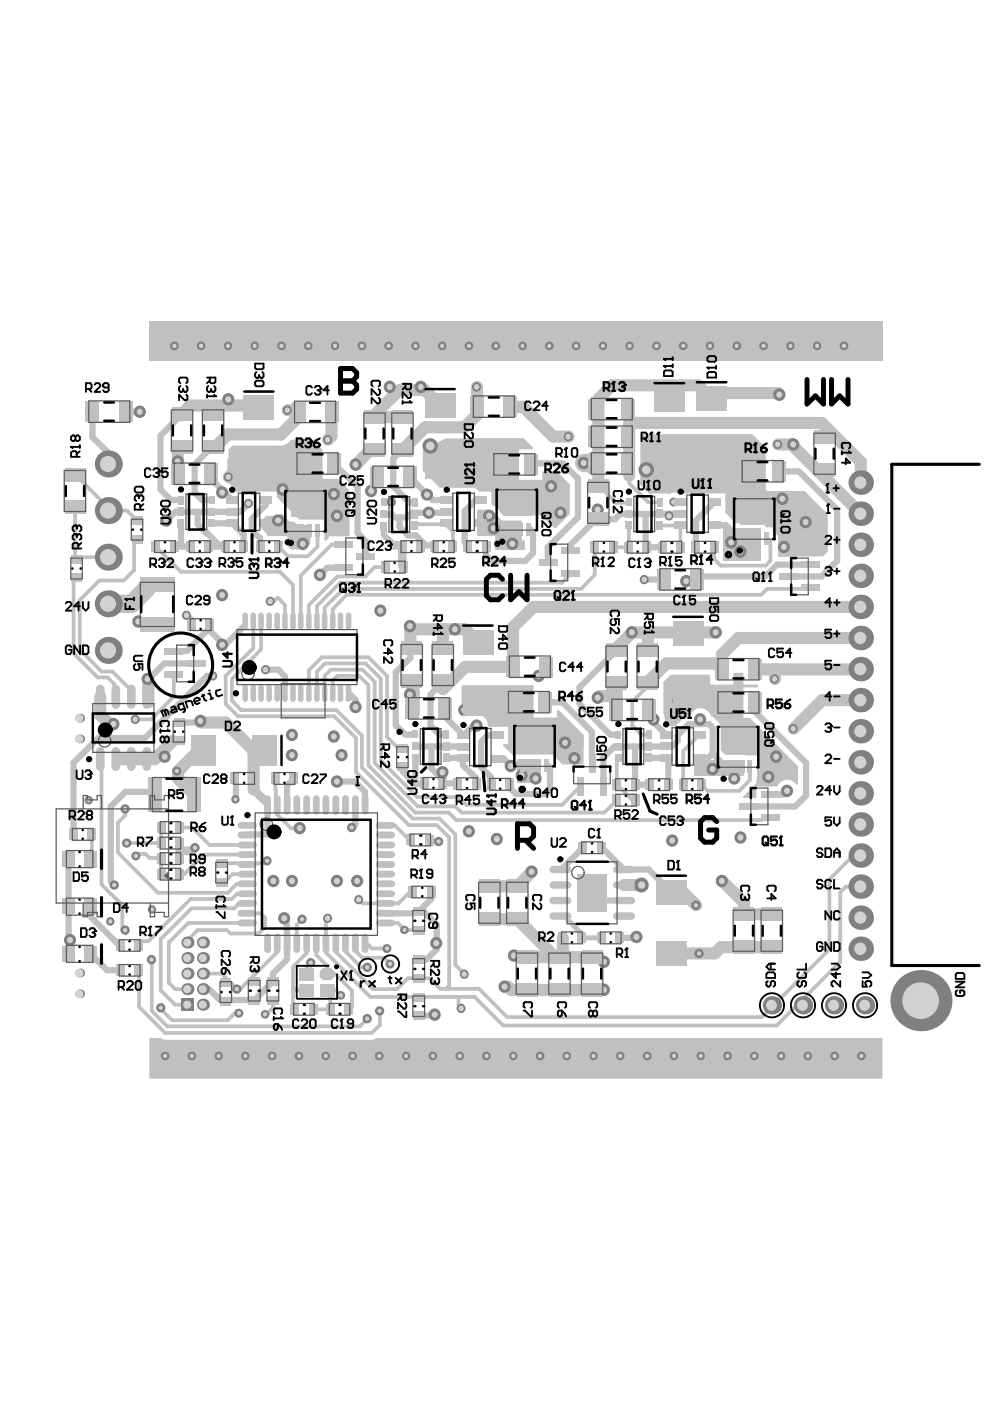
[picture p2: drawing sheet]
<svg xmlns="http://www.w3.org/2000/svg" width="210mm" height="297mm" viewBox="0 0 210 297" stroke-linecap="round" stroke-linejoin="round" font-family="sans-serif">
<g fill="#c0c0c0">
<path d="M56.5 109.4h4.2a1.24 1.24 0 0 0 1.7 1.2l1 .7h2.4v4l-1.2 1.2h-2.9l-.8-.7v-2.1h-4.2a2.49 2.49 0 0 0-1.3-1.7v-1.6z"/>
<path d="M101.2 108.1h2.8l.6 .4 1 1.1a1.16 1.16 0 0 0 1 .8h4v4.2h.7l-.1 2h-6.2v-2.9h-3.8z"/>
<path d="M89.6 95.5l4.8-2.5 16.6-.1 2.1 2-.2 .4h-2.9v6.4h5v-1.7h3l2.8 2.7v6.3l-2.9 2.9h-.4l-2.6-2.6h-8.2l-.8-.8a2.19 2.19 0 0 0-1.5-1.4l-.2-.2v-2.7h-2.7l-.7-.8h-7.5l-3.7-3.6z"/>
<path d="M98.1 145.3h15v6.8h5v-1.5h.4l5.3 5.3-.1 6.2h-4.4l-1.7-1.7h-.3v-.4h-8l-.6 .1-2.1-2 .1-.4h1v-3.6h-4l-.2-.3a2.31 2.31 0 0 0-3.2-2.1l-2.4-2.5v-3.7z"/>
<path d="M31.7 68.1h155.4v8.3h-155.4z"/>
<path d="M31.7 220.1h2.3l1 .4h43.8l1-.4h107.3v8.6h-155.4z"/>
<path d="M49.2 94.5h10.4a2.96 2.96 0 0 0 2.2-1.3h5.4a2.4 2.4 0 0 0 1.2 2.1v6.2h3.3l2.4 2.5 .1 9.4-.3 .3h-4.2v.5l-.6 .4-.3-.1v-4.3h-5.4l-4.7-4.8v-1.2h-4.7v.6l-.3 .2a1.96 1.96 0 0 0-1.8-.1l-.4-.2v-.5h-1.5l-.6-.5a2.13 2.13 0 0 0-1.2-1.4v-5.1h.2v-1.9z"/>
<path d="M135.8 92h23.7l2.9 2.9v8.9l.3 .3h7.9l4.9 4.9v7.9l-1 1.1-9.5 .1v-4.4l-1.1-1.1v-.8h-1.5a1.04 1.04 0 0 0-1-.8h-5.4l-2.3-2.4 .1-.3v-3.7h-4.7v.2l-5.3-.2a2.01 2.01 0 0 0-2 .2h-.3v-.2h-3.4v.2h-.4l-2-2.1z"/>
<path d="M142.2 143h8.4v2.1h4.9v-2.5h2.1v2.5h3.1v.6h-3.1v6.5h1.3l10.3 10.3v3.7l-.3 .2a2.31 2.31 0 0 0-4.1 .4h-4.4v2.4h-2.8l-.1-.3 2.9-2.9 .1-1.2v-4.6l-6.8-.2-.9-.9-.1-5.3-1.2-1.5-.7-.4a2.33 2.33 0 0 0-2.2-1.7 2.33 2.33 0 0 0-2.3 1.6l-1.1 .3-2.1 1.9h-1.3l-.9-.9a2.42 2.42 0 0 0-.3-1.8v-6.7z"/>
</g>
<g fill="none" stroke="#c0c0c0" stroke-width=".79">
<path d="M16.7 118.1l-.4 .5-.4-.3M23 107.7v.6M26.9 108.3l2.2 2.1M21.5 142.4h2.3M22.8 143.6l1.4 1.4v2.1M27.5 146.1v1M36.9 144v3.7M20.9 160.7l.6 .5M26.6 171.5v1.3M34.2 178.4l-.3 .3M34.2 175.5v3.2M38.1 175.5h2.6"/>
<path d="M19.5 181.9l-.3 .3M21.5 187.5l2.1 2.1M31.7 181.9h2.4M39.8 199.4v.4M33.8 213.7h.4M37.1 213h2.7M37.1 209.7h2.7M43 209.7h1.4M50.3 214.3l.4 .5"/>
</g>
<path d="M26.7 87.3h3M44.9 94.7h.3M37.2 108.5h1.2M38.4 115.7l-.2 .2h2.2M43.7 113h.2M39.6 130.5l1 .9M23.5 186.9l.8 .7" fill="none" stroke="#c0c0c0" stroke-width="1.3"/>
<circle cx="50.7" cy="214.8" r=".4" fill="#c0c0c0"/>
<path d="M47.8 149.2l2.7 2.7M48.1 197.2l.8 .7M50.2 187.4l-1.9 1.9M50.7 191.5l-1.1 1.1M50.3 209.7l.3 .3" fill="none" stroke="#c0c0c0" stroke-width=".79"/>
<path d="M49.2 108.5h1.8" fill="none" stroke="#c0c0c0" stroke-width="1.3"/>
<circle cx="49.2" cy="108.5" r=".66" fill="#c0c0c0"/>
<g fill="none" stroke="#c0c0c0" stroke-width=".79">
<path d="M15.9 107.6v10.7M59 115.9l2.1 2M67.3 112.3v3.6l-2 2M70.4 115.4h2.3M96 112.7v2.9M133.3 115.9v.1M133.3 106.5v.1M137.4 106.5h2.5M151.5 106.4h.2M16.9 127.2v10.5M28.4 120.9l-2.1 2.2M53.7 131.7v5.7"/>
<path d="M55.3 131.7v6M58 127.5l.7-.7h.3l1.4 1.5v3.4M59.4 121.2l2.7 2.8v7.7M63.8 122v9.7M65.5 128.3v3.4M67.2 128.5v3.2M68.8 128.8v2.9M70.6 129.1v2.6M79.4 120.2h2.3M172 124.4l-.5 .5M47.8 143.3v5.9M49.2 144v4.6l1.9 2"/>
<path d="M65.5 142.1v4.9M67.2 142.4v4.6M70.2 142l-1.4 1.3v3.7M71.5 143.3l-.9 1v2.7M82.1 143.3v13M19.5 176.9v5M25 174.4v6.4M58.4 165l.1 5.4M58.8 170.7v2l2.9 2.9M91.1 178.1h2M95.2 172.3l1.5 1.6M96.5 171l1.4 1.3"/>
<path d="M132.6 168.1h.1M148.7 166.4l1.4 1.3M38.1 185.3h1M49.3 185.3l-1.7 1.7M50.3 189.5l-1.1 1.1M55.3 193.6l.9 1v1.9l-1.4 1.4M56.7 182.5v.5M58.8 200v1.9M65 200v2.1M67.1 200v2.5M69.6 194.7l-.5 .4v6.8M71.2 200v1.8"/>
<path d="M75.4 200v1.6l1.5 1.5M76.1 190.7l.8 .8M85.8 197.2h2.3M86.9 189.1h.7M118.8 184.4h.2M179.3 188h3.2M180.9 181.4h1.6M29.5 206.7v6.8M32.2 214.3l3.3 3.3M50.3 214.3l-2 2M53.9 212h.1M57.8 212v1.7"/>
<path d="M62.1 205v8.7M65.9 204.1l-.9 .9v1.6h1M69.4 204.8v1.8h1.7M72.3 211l-1-1h-1.9l.6 .6v3.4M74.6 210v3.3l-.6 .7M76.6 205.1h1.3M77.9 216l-1.6 1.6M78.8 201.1h3.3M80.6 214.3v3l-1.8 1.7M81.5 203.1l1.3 1.3M86.5 207.4l-2.3 2.3M91.1 207.4l2.2 2.2"/>
<path d="M97.2 213.1l.7 .7"/>
</g>
<g fill="none" stroke="#c0c0c0" stroke-width="1.3">
<path d="M19.6 87.3v5.4M38.4 111v4.7M42.8 106h2M44.8 101.1v.4M56.3 106v1.1l-2.9 2.9v2.4l1.8 1.7v1.8M59.7 110.4l1.8 1.7M59.7 109.7l-1.3 1.3M65 112.1l.5 .5M75.8 103.2v9.8l1.7 1.7v3.2M81.4 109h1.7M86.5 113.5h1.7M87.3 108.7l-1 1h-1.6"/>
<path d="M90.3 115.6h1.8M103.1 117.9l1 1M112.2 112l.8 .7M113 117.3l-1.6 1.6M126.8 108.1v1.6M126.9 110.1h3.5M144.3 109h.3M37.5 138h2.1M40.6 131.4v1M44.5 132.4v.7M44.6 132.8v1M43.9 143.3h1.3"/>
<path d="M59 142l1.4 1.4v1.8M74 147l1.5 1.5v1.4M86 155.8h2.1M92.3 146.1l-1 1.2M103.3 155.9l-1.3 1.4M143.7 155.9v1.2M151.1 159.8l-1 .9h-1.8M160.1 149v1.9M50 165.2v4.3M56.7 170.3v6.6M60.9 166.5v4.2M75.2 165.7l2.2 2.2v2.8"/>
<path d="M75.4 170.7v4l-.8 .8M88.1 166.2h.1M90 166.1l-.2 .1M97 166.1l.1 .1M98.1 160.7v1.5M101 165v1.2M104.1 164.8v1.5M106.8 160.8l1.3 1.3M108 166.3v.7l1.4 1.3M112.5 162.1h1.5M116 162.1l.6 .6M153.6 162.3h3.2"/>
<path d="M167 167.7l-.9 .8h-2.7M88.1 193.2l-.4 .4M92.3 215.1l-.2 .2"/>
</g>
<path d="M38.6 94.7l-.9 .9M50.1 99.5l-1.6 1.6M70.3 87.4v5l-.7 .8M23.2 127.8l-.2 .2M112 154.9l.7 .7M37.8 163.5v1.6M107.7 209.2l.8 .7M117.7 202.9h1" fill="none" stroke="#c0c0c0" stroke-width="2.6"/>
<path d="M91.3 93.9v.6M53.8 167.4l2.5 2.5" fill="none" stroke="#c0c0c0" stroke-width="1.8"/>
<path d="M118.8 194.2h.8M123.2 197.9v.9" fill="none" stroke="#c0c0c0" stroke-width="1.1"/>
<circle cx="83.1" cy="106.4" r=".66" fill="#c0c0c0"/>
<g fill="none" stroke="#c0c0c0" stroke-width="1.3">
<path d="M81.4 111.5v2M84.7 109.7v2l1.8 1.8M86.8 106.5h1.1M98.5 108.4v6.6M100.8 106h1M103.1 115.6v2.3M103.9 108.8l-2.1 2.2M113 112.7v4.6M122.5 101.5v8.2M137.2 116h3.2M142.9 106.4h1.4M87 137.2v2.3"/>
<path d="M91.3 147.3v6.5l1.9 2M100.4 153.8h.8M122.9 145.7v3.5M130.3 158.3l-2.4 2.3M134.5 158.3l.2 .2M143.7 157.1l-1.2 1.2M146 153.5l-2.3 2.4M85.4 162.5v1l2.7 2.7M102 162.7l2.1 2.1M116.6 162.7v4.7M89.8 193.2l2.8 2.8v5.3M91.5 189.1v1.4"/>
</g>
<g fill="none" stroke="#c0c0c0" stroke-width=".79">
<path d="M128.2 104.2l2.4 2.4M133.3 111.4v4.5M133.4 100.9v1.6M144.3 111.3v.1M84.4 158.6h1M134.1 148.8v5M97.2 169l1.6 1.6M127.5 179.7h.2M132.6 168.1l1.5 1.6h.6M84.4 195.7l1.4 1.5M86.9 189.1l-2.4 2.4M96.5 204.6l2 2"/>
<path d="M97.2 211.4v1.7"/>
</g>
<path d="M101.2 82v6M133.6 89.7l-.2 .2M87 132.8v4.4l.3 .3M87.7 133.4l-.4 .4M112 152.9v2M143.6 148.6h1" fill="none" stroke="#c0c0c0" stroke-width="2.6"/>
<path d="M91.3 93.9l2 2M109.1 102.1v4.3" fill="none" stroke="#c0c0c0" stroke-width="1.8"/>
<circle cx="144.3" cy="111.4" r=".4" fill="#c0c0c0"/>
<g fill="none" stroke="#c0c0c0" stroke-width=".79">
<path d="M28.4 115v5.9M144.3 111.4v4.6M151.4 116v2.5M163.3 114.8v4.1M16.3 122.5l-.7 .6M75.5 156.5v7.2M76.7 156v6.7M79.4 144.6v17.2M80.8 143.9v17.3M144.9 159.2v7.2M21.5 161.2v26.3M26.9 178.7h7"/>
<path d="M95.2 177.5v31.5M96.5 176.9v27.7M159 162.3v3.1M25.9 197.2l.7 .7M29.2 181.1h1.7l.8 .8M29.5 199.6h2M34.1 199.1v10.9M34.2 182v3.3M35.8 199.8v8.6l1.3 1.3M175.8 186.5v14.8M32.2 203.5v10.8"/>
</g>
<g fill="none" stroke="#c0c0c0" stroke-width="1.3">
<path d="M23 96v2.4M34 92.4v11.4M116.2 116v3.3M151.5 106.4l-3.9 4v5.6M153.9 111.3l2.7 2.8M177.5 108.1v10.8l-3.3 3.3M148.1 121.6l.6 .6M20.9 156.5h9.8M91.5 158.3v4.6M102 157.3v5.4M134.7 158.5v7.9M150.3 153.5l.8 .8v5.5"/>
<path d="M23.5 171v15.9M26.6 167.9h4.7M88.1 160.7v5.5M127.9 160.6v6.2M170.9 161.8v6.9M14.5 182.2v20.1M60.8 195.2l.1 8.2M92.6 201.3l-2.2 2.2"/>
</g>
<path d="M37.7 95.6v5.5M133.4 89.9v11M165 83.3l.3 .4M53.8 159.1v8.3M155.4 152.4v4M164.3 141.9v2.1M25.5 161h7.3" fill="none" stroke="#c0c0c0" stroke-width="2.6"/>
<path d="M93.3 95.9v3.1M105.9 99l3.2 3.1M85.3 115.9v4" fill="none" stroke="#c0c0c0" stroke-width="1.8"/>
<circle cx="36.7" cy="157.1" r=".4" fill="#c0c0c0"/>
<g fill="none" stroke="#c0c0c0" stroke-width=".79">
<path d="M23 108.3h3.9M61.1 117.9h4.2M21.1 123.1h5.2M78.1 139.4h-9.9l-2.7 2.7M20.7 143.6h2.1M28.8 152.5h3.3M70.2 142h6.7M77.5 140.7h-8.6l-1.7 1.7M40.7 175.5l3.7 3.6h8.1M61.7 175.6h1.9M81.7 175h2l3.3 3.3M87.5 173.5h5.7"/>
<path d="M88.1 172.3h7.1M88.6 171h7.9M130.8 166.4l1.8 1.7M131.1 160.7l-.3 .3M40.6 192.6h9M43.2 181.2h9.3M47 187h.6M47 183h9.7M48.1 197.2h-6.2l-2.1 2.2M48.9 197.9h5.9M50.2 187.4h2.3M50.3 189.5h2.2l.1 .1"/>
<path d="M50.7 191.5h1.8M52.5 193.6h2.8M62.9 196.1v3.9l.2 .2M81.7 191.5h2.8M57.8 213.7l-.9 1M62.1 213.7l.4 .3M62.1 209.4l.6 .6h2.3M65 202.1l-2.9 2.9M66.4 214h3.6M67.1 202.5l2.3 2.3M71.1 206.6l3.5 3.4M73.2 201.7l3.4 3.4"/>
<path d="M86.5 207.4h4.6M93.3 209.6h8.2M95.2 209l-.6 .6"/>
</g>
<g fill="none" stroke="#c0c0c0" stroke-width="1.3">
<path d="M84 96.5l-.6 .7M113.3 98.2h6M37.2 108.5l-1.9 1.9M41.9 108.5h7.3M43.9 113l2.6 2.6v.3h-2.2M51.7 113.4v2.5M52.8 106.7l-1.8 1.8M61.5 112.1h3.5M83.1 109l.6 .7h1M87.3 108.7h7.4M88.2 113.5l2.1 2.1M98.5 115l.7 .6"/>
<path d="M104.1 118.9h7.3M107.1 112h2.6M44.6 133.8l2.6 2.6h.9M69.4 120.4h3.3M56.4 142h2.6M92.3 146.1h1.6M93.2 155.8h1.4M94.8 151.2v1.2M103.3 155.9h2.1M115.6 148.9h3.7M56.7 176.9h-4.1l-.1 .1M62.3 165l-1.4 1.5"/>
<path d="M70.9 165.7h4.3M88.1 166.2h1.7M93.8 165.3v.8h3.2M94.6 160.7h3.5M105.4 160.8h1.4M108.1 162.1h4.4M116.6 167.4l-1 .9h-6.2M134.7 166.4h3.1M141.2 160.7l.5 .5M88.8 193.2h1M131.4 198.8h2.7M132.3 184.4h5.2"/>
<path d="M88.8 215.3h3.3M88.8 203.5h1.6"/>
</g>
<path d="M63.8 98.3v.2M84.7 82.7h5.3M108.2 86.2h2.8M117.3 92.6h3.3M87.3 146.1l.4 .5M103.8 187.9h5.9M132.3 187.6h3.8M108.5 209.9h10.2M111.7 202.9h6M119.3 202.2l-.6 .7" fill="none" stroke="#c0c0c0" stroke-width="2.6"/>
<path d="M83.6 115.6h1.6" fill="none" stroke="#c0c0c0" stroke-width="1.8"/>
<circle cx="141.2" cy="160.7" r=".66" fill="#c0c0c0"/>
<g fill="none" stroke="#c0c0c0" stroke-width="1.3">
<path d="M19.6 92.7l3.4 3.3M34 103.8l2.3 2.2M41.3 104.4l1.5 1.6M41.9 108.5v2.7l1.8 1.8M44.8 101.5l4.4 4.5M44.8 111h4.4l2.5 2.4M56.3 111h2.1M142 109h-10.5l-1.1 1.1M142 109v.4M142 108.9v.1M51.8 132.7l-3.7 3.7M69.4 120.4l-1.5 1.5"/>
<path d="M136.7 122.9h3M83.9 142.5v11.3l2.1 2M88.1 158.3h10.2M94.8 152.4l3.5 3.5 2.1-2.1M129.4 155.8h1.7M151.1 159.8l2.5 2.5M26.6 167.9l-3.1 3.1M91.5 162.9l2.3 2.4M98.1 162.2l2.9 2.8M137.5 160.7h3.7M18.9 194l6.4 6.5M91.5 190.5l-2.7 2.7"/>
<path d="M22.7 205.7h2.8M44.4 209.7l2.3 2.3h7.2M57.8 206.4v1.7l-3.8 3.9"/>
</g>
<g fill="none" stroke="#c0c0c0" stroke-width=".79">
<path d="M130 116h3.3M130.6 106.6h2.7M151.4 118.5l1.4 1.4h9.6l.9-1M162.4 113.9l.9 .9M15.6 123.1v15.4M57.4 127.5h.6M72.1 123.5l-4.9 5M72.8 124.9l-4 3.9M73.5 126.1l-2.9 3M79.4 120.2l-1.9 2h-6l-6 6.1M162.7 124.9l-1.3 1.2M23.8 142.4l3.7 3.7"/>
<path d="M36.9 147.7l-4.8 4.8M70.9 151.9l4.6 4.6M71.3 150.6l5.4 5.4M71.5 143.3h4.6l2 2M76.9 142l2.5 2.6M82.1 156.3l2.3 2.3M136 155.8h1.5M26.6 172.8l-1.6 1.6M86.7 174.9h5.9l2.6 2.6M88.5 169h8.7M93.2 173.5l3.3 3.4M159 165.4l-2.2 2.3h-6.7"/>
<path d="M23.6 189.6l2.3 2.3v5.3M39.9 195.7h12.6M40.4 190.6h8.8M49.3 185.3h3.2M64.1 194.9l-1.2 1.2M73.2 200v1.7M77.7 200l1.1 1.1M81.7 195.7h2.7M179.3 188l-1.1 1.2M29.5 213.5l5.5 5.5M33.8 213.7l2.7 2.6M34.1 210l3 3"/>
<path d="M43 206.4h4l3.3 3.3M97.2 211.4h3.4"/>
</g>
<g fill="none" stroke="#c0c0c0" stroke-width="2.6">
<path d="M40.3 86h14.8M48.3 92.1l-2.4 2.4M50.1 99.5h4.8M62.7 87v2M78.5 95.4h.9M139.7 96.9h1.5l.8 .8M156.6 114.1h3.1M93.9 133.4v4.1M96.5 133.4h2.1M134.1 134.1h3.2M21.3 147.7v3.9l1.5 1.6M31.5 144.1v4.8"/>
<path d="M41.5 159.8h1.7M42.6 153.2h5.2l6 5.9M87.7 146.6v4.6M157.8 193.8h5.9"/>
</g>
<path d="M31.1 124.9l-3.2 3.1h-4.9" fill="none" stroke="#c0c0c0" stroke-width="3.9"/>
<path d="M41.4 179.7l-.7 .7" fill="none" stroke="#c0c0c0" stroke-width="1.8"/>
<circle cx="93.9" cy="133.4" r="1.28" fill="#c0c0c0"/>
<g fill="none" stroke="#c0c0c0" stroke-width="2.6">
<path d="M40.3 86l-2 2.1M57.3 98.5h6.5v8.6M61 87h1.7M62.7 89l-3.1 3.1h-11.3M78.5 95.4l-3 3.1M79.4 88.4h6M84.7 82.7l-4.7 4.6M90 82.7l3.3 3.3M101.2 88l-2.7 2.6h-8.3l-4.8 4.8M111 86.2l6.3 6.4M126.9 98.3v4.9M133.6 89.7h40.7l8.2 8.2v4.4"/>
<path d="M139.7 96.9l-2.6 2.7M142 97.7h16.2M165 83.3h-13.5l-.6 .7v.5l-2.9-2.8h-18.3l-2.8 2.9v13.6M165 94.2h2.8l14.7 14.7M87.7 133.4h8.8M98.6 133.4l2.8 2.7M134.1 134.1l-3.3 3.3v.4M151.8 134.1h-14.5v3.3M182.5 128.7h-69.4l-4.3 4.3v8.4h-10.1l-4.8 4.7M182.5 135.3h-25.9l-3.5 3.5v3.1l-1.3-1.2h-10.5l-4 3.9M36.7 157.1l-3.9 3.9M41.5 159.8l-3.7 3.7"/>
<path d="M101.4 149.1h6.9l3.7 3.8M130.8 144.8v2.8h-3.7l-.3 .3M145.9 147.3l-1.3 1.3M146.1 147.3h4.2l5.1 5.1M182.5 148.4h-8.2l-6 6.1M182.5 141.9h-22.4M37.8 165.1l3.4 3.4M103.8 194.9h5.9l8 8M112.7 184.8l-3 3.1M119.3 198.8v3.4M144.9 189.2l2.7 2.7M153.1 186.8l4.7 4.6v2.4"/>
<path d="M118.7 209.9h6.9M118.7 202.9h6.9M163.7 200.8h-10.8l-1.3 1.3h-9.2"/>
</g>
<g fill="none" stroke="#c0c0c0" stroke-width="1.3">
<path d="M38.6 87.8l-4.6 4.6M44.9 94.7l-3.6 3.8v5.9M70.8 98.3l5 4.9M83.4 97.2v5.9l3.4 3.4M119.3 98.2l3.2 3.3M165.2 100h4.2l8.1 8.1M36.3 106h2.1M38.4 108.5h3.5M81.4 113.5l2.2 2.1M83.1 106.4l.1 .1h-1.8M86.9 101.1l4.8 4.9h3M100.8 106l-2.3 2.4"/>
<path d="M103.9 108.8l3.2 3.2M122.5 109.7l-6.3 6.3M126.8 109.7l-5.8 5.8v1.3M136.9 109v6.8l.3 .2M142 108.9h2.3M151.5 111.3h2.4M172 119.7h-7.3l-2.5 2.5h-13.5M44.5 133.1l-4.9 4.9M87 139.5l-3.1 3M130.8 137.8l-7.9 7.9M168 122.2h6.2M20.9 156.5l-5.3 5.2v15.2"/>
<path d="M38.3 153.2h4.3M41 140.7h-6.2l-3.3 3.4M43.9 143.3l-13.2 13.2M119.3 148.9l6.2 6.3v6.7M122.9 149.2l6.5 6.6M130.3 158.3h12.2M138.3 152.9l2.9 2.9M146 153.5h4.3M160.1 150.9l10.8 10.9M123.6 179.7l-4.6 4.7M127.7 179.7l4.6 4.7M141.7 161.2v5.2"/>
<path d="M170.9 168.7l-2.3 2.3h-10M81.7 193.6h6M127.2 190.9h5.1M137.5 184.4l4.9 4.8M19.2 202.3l3.5 3.4M60.9 203.4l-3.1 3"/>
</g>
<g fill="none" stroke="#c0c0c0" stroke-width=".79">
<path d="M15.9 100.6l7.1 7.1M16.7 118.1h6.3M33 115.9l5.4 5.3h21M70.4 115.4l-6.6 6.6M87.9 111.2h6.6l1.5 1.5M126.1 116v5.9l-2.9 3h-50.4M133.4 102.5l4 4M139.9 111.4h4.4M15.6 138.5l5.1 5.1M16.9 137.7l4.6 4.7M21.1 123.1l-4.2 4.1M53.7 137.4l-5.9 5.9"/>
<path d="M55.3 137.7l-6.1 6.3M73.5 126.1h87.9M78.1 139.4l4 3.9M121 121.7l-1.9 1.8h-47M162.7 124.9h8.8M50.5 151.9h20.4M51.1 150.6h20.2M77.5 140.7l3.3 3.2M78.1 145.3v17l10 10M134.1 153.8l1.9 2M137.3 145.5l-3.2 3.3M148.3 155.8l-3.4 3.4"/>
<path d="M75.5 163.7l11.2 11.2M76.7 162.7l10.8 10.8M79.4 161.8l9.2 9.2M80.8 161.2l7.7 7.8M96.7 173.9h64.8M123 166.8l-3.8 3.8h-20.4M130.8 169.7l-2.7 2.6h-30.2M130.8 161v5.4M25 180.8l8.5 8.5h14.8M39.9 195.7l-4.1 4.1M40.4 190.6l-8.9 9M40.6 192.6l-6.5 6.5"/>
<path d="M43.2 181.2l-4.1 4.1M76.9 191.5h4.8M178.2 189.2v14.7l-13.5 13.5h-58l-6.1-6M180.9 181.4l-5.1 5.1M35 219h43.8M35.5 217.6h40.8M36.5 216.3h11.8M58.8 201.9l-8.2 8.1M69.1 201.9l9.4 9.5h18.7M71.2 201.8l7.9 7.9h5.1M76.9 203.1h4.6M175.8 201.3l-14.3 14.3h-54l-6-6"/>
</g>
<path d="M119.6 194.2l3.6 3.7M123.2 198.8h4.3" fill="none" stroke="#c0c0c0" stroke-width="1.1"/>
<path d="M93.3 99h12.6M38.1 180.4h2.6" fill="none" stroke="#c0c0c0" stroke-width="1.8"/>
<path d="M123.9 98.2h2.1" fill="none" stroke="#c0c0c0" stroke-width="3.9"/>
<g fill="#c0c0c0">
<path d="M157 106.7h5.9v4.5h-5.9z" fill-rule="evenodd"/>
<path d="M61.8 105h5.9v4.6h-5.9z" fill-rule="evenodd"/>
<path d="M110.4 154.8h5.9v4.6h-5.9z" fill-rule="evenodd"/>
<path d="M106.6 104.8h5.9v4.5h-5.9z" fill-rule="evenodd"/>
<path d="M153.5 155h6v4.6h-6z" fill-rule="evenodd"/>
<path d="M153.5 112h7.9v6.9h-7.9z" fill-rule="evenodd"/>
<path d="M109.7 161.1h4.9v4.9h-4.9z" fill-rule="evenodd"/>
<path d="M147.2 161.1h10.6v3.3h-10.6z" fill-rule="evenodd"/>
</g>
<circle cx="165.2" cy="83.7" r="1.3" fill="#808080"/>
<circle cx="165.2" cy="83.7" r=".64" fill="#d2d2d2"/>
<circle cx="145.5" cy="123.2" r="1.3" fill="#808080"/>
<circle cx="145.5" cy="123.2" r=".64" fill="#d2d2d2"/>
<circle cx="170.8" cy="110.7" r="1.3" fill="#808080"/>
<circle cx="170.8" cy="110.7" r=".64" fill="#d2d2d2"/>
<circle cx="166.2" cy="116" r="1.3" fill="#808080"/>
<circle cx="166.2" cy="116" r=".64" fill="#d2d2d2"/>
<circle cx="165.9" cy="105.8" r="1.3" fill="#808080"/>
<circle cx="165.9" cy="105.8" r=".64" fill="#d2d2d2"/>
<circle cx="137" cy="99.6" r="1.65" fill="#808080"/>
<circle cx="137" cy="99.6" r=".92" fill="#d2d2d2"/>
<circle cx="61.9" cy="186.8" r="1.3" fill="#808080"/>
<circle cx="61.9" cy="186.8" r=".64" fill="#d2d2d2"/>
<circle cx="138.5" cy="152.5" r="1.3" fill="#808080"/>
<circle cx="138.6" cy="152.5" r=".64" fill="#d2d2d2"/>
<circle cx="143.5" cy="148.6" r=".97" fill="#808080"/>
<circle cx="143.5" cy="148.6" r=".57" fill="#d2d2d2"/>
<circle cx="99.4" cy="176.3" r="1.3" fill="#808080"/>
<circle cx="99.4" cy="176.3" r=".64" fill="#d2d2d2"/>
<circle cx="57.9" cy="186.8" r="1.3" fill="#808080"/>
<circle cx="57.9" cy="186.8" r=".64" fill="#d2d2d2"/>
<circle cx="75.7" cy="186.8" r="1.3" fill="#808080"/>
<circle cx="75.7" cy="186.8" r=".64" fill="#d2d2d2"/>
<circle cx="71.4" cy="186.8" r="1.3" fill="#808080"/>
<circle cx="71.4" cy="186.8" r=".64" fill="#d2d2d2"/>
<circle cx="72.4" cy="160.1" r="1.3" fill="#808080"/>
<circle cx="72.4" cy="160.1" r=".64" fill="#d2d2d2"/>
<circle cx="93.8" cy="163.7" r="1.3" fill="#808080"/>
<circle cx="93.8" cy="163.7" r=".64" fill="#d2d2d2"/>
<circle cx="61.9" cy="160.1" r="1.3" fill="#808080"/>
<circle cx="61.9" cy="160.1" r=".64" fill="#d2d2d2"/>
<circle cx="31.3" cy="144" r="1.3" fill="#808080"/>
<circle cx="31.3" cy="144" r=".64" fill="#d2d2d2"/>
<circle cx="56.6" cy="182.5" r=".97" fill="#808080"/>
<circle cx="56.7" cy="182.5" r=".46" fill="#d2d2d2"/>
<circle cx="166.8" cy="167.7" r="1.3" fill="#808080"/>
<circle cx="166.9" cy="167.7" r=".64" fill="#d2d2d2"/>
<circle cx="80.6" cy="129.5" r="1.3" fill="#808080"/>
<circle cx="80.6" cy="129.5" r=".64" fill="#d2d2d2"/>
<circle cx="148.4" cy="152.5" r="1.3" fill="#808080"/>
<circle cx="148.4" cy="152.5" r=".64" fill="#d2d2d2"/>
<circle cx="82.6" cy="82" r="1.3" fill="#808080"/>
<circle cx="82.6" cy="82" r=".64" fill="#d2d2d2"/>
<circle cx="47.1" cy="104.4" r="1.3" fill="#808080"/>
<circle cx="47.1" cy="104.4" r=".64" fill="#d2d2d2"/>
<circle cx="90.5" cy="104.9" r="1.28" fill="#808080"/>
<circle cx="90.5" cy="104.9" r=".64" fill="#d2d2d2"/>
<circle cx="35.2" cy="110.4" r="1.3" fill="#808080"/>
<circle cx="35.2" cy="110.4" r=".64" fill="#d2d2d2"/>
<circle cx="37.7" cy="97.9" r="1.3" fill="#808080"/>
<circle cx="37.7" cy="97.9" r=".64" fill="#d2d2d2"/>
<circle cx="14.8" cy="199.3" r="1.3" fill="#808080"/>
<circle cx="14.8" cy="199.3" r=".64" fill="#d2d2d2"/>
<circle cx="28.6" cy="152.5" r=".97" fill="#808080"/>
<circle cx="28.6" cy="152.5" r=".57" fill="#d2d2d2"/>
<circle cx="76" cy="190.8" r=".97" fill="#808080"/>
<circle cx="76" cy="190.8" r=".57" fill="#d2d2d2"/>
<circle cx="48.4" cy="84.7" r="1.3" fill="#808080"/>
<circle cx="48.4" cy="84.7" r=".64" fill="#d2d2d2"/>
<circle cx="47.1" cy="126.2" r="1.3" fill="#808080"/>
<circle cx="47.1" cy="126.2" r=".64" fill="#d2d2d2"/>
<circle cx="59" cy="110.3" r="1.3" fill="#808080"/>
<circle cx="59" cy="110.3" r=".65" fill="#d2d2d2"/>
<circle cx="92.5" cy="200" r="1.3" fill="#808080"/>
<circle cx="92.5" cy="200" r=".64" fill="#d2d2d2"/>
<circle cx="60.2" cy="194.7" r="1.3" fill="#808080"/>
<circle cx="60.2" cy="194.7" r=".64" fill="#d2d2d2"/>
<circle cx="71.4" cy="165.7" r="1.3" fill="#808080"/>
<circle cx="71.4" cy="165.7" r=".64" fill="#d2d2d2"/>
<circle cx="63.5" cy="175.6" r="1.3" fill="#808080"/>
<circle cx="63.5" cy="175.6" r=".64" fill="#d2d2d2"/>
<circle cx="56.3" cy="142" r=".97" fill="#808080"/>
<circle cx="56.3" cy="142" r=".57" fill="#d2d2d2"/>
<circle cx="45.1" cy="143.3" r=".97" fill="#808080"/>
<circle cx="45.1" cy="143.3" r=".57" fill="#d2d2d2"/>
<circle cx="75.4" cy="149.9" r="1.3" fill="#808080"/>
<circle cx="75.4" cy="149.9" r=".64" fill="#d2d2d2"/>
<circle cx="98.4" cy="150.6" r="1.3" fill="#808080"/>
<circle cx="98.4" cy="150.6" r=".64" fill="#d2d2d2"/>
<circle cx="142.5" cy="178.2" r="1.3" fill="#808080"/>
<circle cx="142.5" cy="178.2" r=".64" fill="#d2d2d2"/>
<circle cx="157" cy="177.6" r="1.3" fill="#808080"/>
<circle cx="157" cy="177.6" r=".64" fill="#d2d2d2"/>
<circle cx="128" cy="209.9" r="1.3" fill="#808080"/>
<circle cx="128" cy="209.9" r=".64" fill="#d2d2d2"/>
<circle cx="107" cy="209.2" r="1.3" fill="#808080"/>
<circle cx="107" cy="209.2" r=".64" fill="#d2d2d2"/>
<circle cx="128" cy="203.9" r="1.3" fill="#808080"/>
<circle cx="128" cy="203.9" r=".64" fill="#d2d2d2"/>
<circle cx="108.9" cy="202.6" r="1.3" fill="#808080"/>
<circle cx="108.9" cy="202.6" r=".64" fill="#d2d2d2"/>
<circle cx="112.7" cy="184.8" r="1.3" fill="#808080"/>
<circle cx="112.7" cy="184.8" r=".64" fill="#d2d2d2"/>
<circle cx="153" cy="186.8" r="1.3" fill="#808080"/>
<circle cx="153" cy="186.8" r=".64" fill="#d2d2d2"/>
<circle cx="89.2" cy="82" r="1.3" fill="#808080"/>
<circle cx="89.2" cy="82" r=".64" fill="#d2d2d2"/>
<circle cx="108.3" cy="162.4" r="1.3" fill="#808080"/>
<circle cx="108.3" cy="162.4" r=".64" fill="#d2d2d2"/>
<circle cx="126.7" cy="147.9" r="1.3" fill="#808080"/>
<circle cx="126.7" cy="147.9" r=".64" fill="#d2d2d2"/>
<circle cx="151.7" cy="134.1" r="1.3" fill="#808080"/>
<circle cx="151.7" cy="134.1" r=".64" fill="#d2d2d2"/>
<circle cx="133.9" cy="134.1" r="1.3" fill="#808080"/>
<circle cx="133.9" cy="134.1" r=".64" fill="#d2d2d2"/>
<circle cx="114.2" cy="143.3" r="1.3" fill="#808080"/>
<circle cx="114.2" cy="143.3" r=".64" fill="#d2d2d2"/>
<circle cx="96.4" cy="133.4" r="1.3" fill="#808080"/>
<circle cx="96.4" cy="133.4" r=".64" fill="#d2d2d2"/>
<circle cx="155" cy="115" r="1.3" fill="#808080"/>
<circle cx="155" cy="115" r=".64" fill="#d2d2d2"/>
<circle cx="136.6" cy="122.9" r=".97" fill="#808080"/>
<circle cx="136.6" cy="122.9" r=".57" fill="#d2d2d2"/>
<circle cx="32.2" cy="192.8" r=".89" fill="#808080"/>
<circle cx="32.2" cy="192.8" r=".43" fill="#d2d2d2"/>
<circle cx="50.6" cy="214.8" r=".95" fill="#808080"/>
<circle cx="50.7" cy="214.8" r=".46" fill="#d2d2d2"/>
<circle cx="82.7" cy="204.4" r=".95" fill="#808080"/>
<circle cx="82.7" cy="204.4" r=".46" fill="#d2d2d2"/>
<circle cx="85.8" cy="197.2" r=".91" fill="#808080"/>
<circle cx="85.8" cy="197.2" r=".43" fill="#d2d2d2"/>
<circle cx="49.9" cy="169.5" r=".89" fill="#808080"/>
<circle cx="49.9" cy="169.5" r=".43" fill="#d2d2d2"/>
<circle cx="26.5" cy="197.2" r=".99" fill="#808080"/>
<circle cx="26.5" cy="197.2" r=".46" fill="#d2d2d2"/>
<circle cx="34.1" cy="213.7" r=".99" fill="#808080"/>
<circle cx="34.1" cy="213.7" r=".46" fill="#d2d2d2"/>
<circle cx="50.2" cy="209.7" r=".99" fill="#808080"/>
<circle cx="50.2" cy="209.7" r=".46" fill="#d2d2d2"/>
<circle cx="35" cy="223.9" r=".92" fill="#808080"/>
<circle cx="35" cy="223.9" r=".46" fill="#d2d2d2"/>
<circle cx="40.7" cy="223.9" r=".92" fill="#808080"/>
<circle cx="40.7" cy="223.9" r=".46" fill="#d2d2d2"/>
<circle cx="46.4" cy="223.9" r=".9" fill="#808080"/>
<circle cx="46.3" cy="223.9" r=".45" fill="#d2d2d2"/>
<circle cx="52" cy="223.9" r=".9" fill="#808080"/>
<circle cx="52" cy="223.9" r=".45" fill="#d2d2d2"/>
<circle cx="57.7" cy="223.9" r=".92" fill="#808080"/>
<circle cx="57.7" cy="223.9" r=".46" fill="#d2d2d2"/>
<circle cx="63.4" cy="223.9" r=".92" fill="#808080"/>
<circle cx="63.4" cy="223.9" r=".45" fill="#d2d2d2"/>
<circle cx="69.1" cy="223.9" r=".9" fill="#808080"/>
<circle cx="69.1" cy="223.9" r=".45" fill="#d2d2d2"/>
<circle cx="74.8" cy="223.9" r=".92" fill="#808080"/>
<circle cx="74.8" cy="223.9" r=".46" fill="#d2d2d2"/>
<circle cx="80.4" cy="223.9" r=".92" fill="#808080"/>
<circle cx="80.4" cy="223.9" r=".46" fill="#d2d2d2"/>
<circle cx="86.1" cy="223.9" r=".9" fill="#808080"/>
<circle cx="86.1" cy="223.9" r=".45" fill="#d2d2d2"/>
<circle cx="91.8" cy="223.9" r=".9" fill="#808080"/>
<circle cx="91.8" cy="223.9" r=".45" fill="#d2d2d2"/>
<circle cx="103.1" cy="223.9" r=".92" fill="#808080"/>
<circle cx="103.1" cy="223.9" r=".45" fill="#d2d2d2"/>
<circle cx="108.8" cy="223.9" r=".9" fill="#808080"/>
<circle cx="108.8" cy="223.9" r=".45" fill="#d2d2d2"/>
<circle cx="114.5" cy="223.9" r=".92" fill="#808080"/>
<circle cx="114.5" cy="223.9" r=".45" fill="#d2d2d2"/>
<circle cx="120.2" cy="223.9" r=".92" fill="#808080"/>
<circle cx="120.2" cy="223.9" r=".46" fill="#d2d2d2"/>
<circle cx="125.9" cy="223.9" r=".9" fill="#808080"/>
<circle cx="125.8" cy="223.9" r=".45" fill="#d2d2d2"/>
<circle cx="131.5" cy="223.9" r=".9" fill="#808080"/>
<circle cx="131.5" cy="223.9" r=".45" fill="#d2d2d2"/>
<circle cx="137.2" cy="223.9" r=".92" fill="#808080"/>
<circle cx="137.2" cy="223.9" r=".46" fill="#d2d2d2"/>
<circle cx="142.9" cy="223.9" r=".92" fill="#808080"/>
<circle cx="142.9" cy="223.9" r=".45" fill="#d2d2d2"/>
<circle cx="148.6" cy="223.9" r=".9" fill="#808080"/>
<circle cx="148.6" cy="223.9" r=".45" fill="#d2d2d2"/>
<circle cx="154.3" cy="223.9" r=".92" fill="#808080"/>
<circle cx="154.2" cy="223.9" r=".45" fill="#d2d2d2"/>
<circle cx="159.9" cy="223.9" r=".92" fill="#808080"/>
<circle cx="159.9" cy="223.9" r=".46" fill="#d2d2d2"/>
<circle cx="165.6" cy="223.9" r=".9" fill="#808080"/>
<circle cx="165.6" cy="223.9" r=".45" fill="#d2d2d2"/>
<circle cx="171.3" cy="223.9" r=".9" fill="#808080"/>
<circle cx="171.3" cy="223.9" r=".45" fill="#d2d2d2"/>
<circle cx="177" cy="223.9" r=".92" fill="#808080"/>
<circle cx="177" cy="223.9" r=".46" fill="#d2d2d2"/>
<circle cx="182.6" cy="223.9" r=".92" fill="#808080"/>
<circle cx="182.6" cy="223.9" r=".46" fill="#d2d2d2"/>
<circle cx="178.9" cy="73.3" r=".92" fill="#808080"/>
<circle cx="178.9" cy="73.3" r=".46" fill="#d2d2d2"/>
<circle cx="173.2" cy="73.3" r=".9" fill="#808080"/>
<circle cx="173.2" cy="73.3" r=".45" fill="#d2d2d2"/>
<circle cx="167.6" cy="73.3" r=".9" fill="#808080"/>
<circle cx="167.6" cy="73.3" r=".45" fill="#d2d2d2"/>
<circle cx="161.9" cy="73.3" r=".92" fill="#808080"/>
<circle cx="161.9" cy="73.3" r=".46" fill="#d2d2d2"/>
<circle cx="156.2" cy="73.3" r=".92" fill="#808080"/>
<circle cx="156.2" cy="73.3" r=".45" fill="#d2d2d2"/>
<circle cx="150.5" cy="73.3" r=".9" fill="#808080"/>
<circle cx="150.5" cy="73.3" r=".45" fill="#d2d2d2"/>
<circle cx="144.9" cy="73.3" r=".92" fill="#808080"/>
<circle cx="144.9" cy="73.3" r=".45" fill="#d2d2d2"/>
<circle cx="139.2" cy="73.3" r=".92" fill="#808080"/>
<circle cx="139.2" cy="73.3" r=".46" fill="#d2d2d2"/>
<circle cx="133.5" cy="73.3" r=".9" fill="#808080"/>
<circle cx="133.5" cy="73.3" r=".45" fill="#d2d2d2"/>
<circle cx="127.8" cy="73.3" r=".9" fill="#808080"/>
<circle cx="127.8" cy="73.3" r=".45" fill="#d2d2d2"/>
<circle cx="122.1" cy="73.3" r=".92" fill="#808080"/>
<circle cx="122.1" cy="73.3" r=".46" fill="#d2d2d2"/>
<circle cx="116.5" cy="73.3" r=".92" fill="#808080"/>
<circle cx="116.4" cy="73.3" r=".45" fill="#d2d2d2"/>
<circle cx="110.8" cy="73.3" r=".9" fill="#808080"/>
<circle cx="110.8" cy="73.3" r=".45" fill="#d2d2d2"/>
<circle cx="105.1" cy="73.3" r=".92" fill="#808080"/>
<circle cx="105.1" cy="73.3" r=".45" fill="#d2d2d2"/>
<circle cx="99.4" cy="73.3" r=".92" fill="#808080"/>
<circle cx="99.4" cy="73.3" r=".46" fill="#d2d2d2"/>
<circle cx="93.7" cy="73.3" r=".9" fill="#808080"/>
<circle cx="93.7" cy="73.3" r=".45" fill="#d2d2d2"/>
<circle cx="88.1" cy="73.3" r=".9" fill="#808080"/>
<circle cx="88.1" cy="73.3" r=".45" fill="#d2d2d2"/>
<circle cx="82.4" cy="73.3" r=".92" fill="#808080"/>
<circle cx="82.4" cy="73.3" r=".46" fill="#d2d2d2"/>
<circle cx="76.7" cy="73.3" r=".92" fill="#808080"/>
<circle cx="76.7" cy="73.3" r=".46" fill="#d2d2d2"/>
<circle cx="71" cy="73.3" r=".9" fill="#808080"/>
<circle cx="71" cy="73.3" r=".45" fill="#d2d2d2"/>
<circle cx="65.4" cy="73.3" r=".92" fill="#808080"/>
<circle cx="65.4" cy="73.3" r=".45" fill="#d2d2d2"/>
<circle cx="59.7" cy="73.3" r=".92" fill="#808080"/>
<circle cx="59.7" cy="73.3" r=".46" fill="#d2d2d2"/>
<circle cx="54" cy="73.3" r=".9" fill="#808080"/>
<circle cx="54" cy="73.3" r=".45" fill="#d2d2d2"/>
<circle cx="48.3" cy="73.3" r=".9" fill="#808080"/>
<circle cx="48.3" cy="73.3" r=".45" fill="#d2d2d2"/>
<circle cx="42.6" cy="73.3" r=".92" fill="#808080"/>
<circle cx="42.6" cy="73.3" r=".46" fill="#d2d2d2"/>
<circle cx="37" cy="73.3" r=".92" fill="#808080"/>
<circle cx="37" cy="73.3" r=".46" fill="#d2d2d2"/>
<circle cx="72.3" cy="211" r=".92" fill="#808080"/>
<circle cx="72.3" cy="211" r=".46" fill="#d2d2d2"/>
<circle cx="56.2" cy="215.1" r=".92" fill="#808080"/>
<circle cx="56.2" cy="215.1" r=".46" fill="#d2d2d2"/>
<circle cx="148.2" cy="202.1" r=".99" fill="#808080"/>
<circle cx="148.2" cy="202.1" r=".46" fill="#d2d2d2"/>
<circle cx="126.8" cy="190.6" r=".92" fill="#808080"/>
<circle cx="126.8" cy="190.6" r=".45" fill="#d2d2d2"/>
<circle cx="124.2" cy="190.6" r=".92" fill="#808080"/>
<circle cx="124.1" cy="190.6" r=".45" fill="#d2d2d2"/>
<circle cx="126.8" cy="187.6" r=".92" fill="#808080"/>
<circle cx="126.8" cy="187.6" r=".45" fill="#d2d2d2"/>
<circle cx="124.2" cy="187.6" r=".92" fill="#808080"/>
<circle cx="124.1" cy="187.6" r=".45" fill="#d2d2d2"/>
<circle cx="74.6" cy="175.5" r=".99" fill="#808080"/>
<circle cx="74.6" cy="175.5" r=".46" fill="#d2d2d2"/>
<circle cx="64" cy="194.9" r=".99" fill="#808080"/>
<circle cx="64" cy="194.9" r=".46" fill="#d2d2d2"/>
<circle cx="37.5" cy="163.5" r=".95" fill="#808080"/>
<circle cx="37.5" cy="163.5" r=".46" fill="#d2d2d2"/>
<circle cx="26.5" cy="171.5" r=".99" fill="#808080"/>
<circle cx="26.5" cy="171.5" r=".46" fill="#d2d2d2"/>
<circle cx="93" cy="178.4" r=".99" fill="#808080"/>
<circle cx="93" cy="178.4" r=".46" fill="#d2d2d2"/>
<circle cx="28.8" cy="181.5" r=".95" fill="#808080"/>
<circle cx="28.8" cy="181.5" r=".46" fill="#d2d2d2"/>
<circle cx="80.5" cy="214.3" r=".99" fill="#808080"/>
<circle cx="80.5" cy="214.3" r=".46" fill="#d2d2d2"/>
<circle cx="82" cy="201.1" r=".95" fill="#808080"/>
<circle cx="82.1" cy="201.1" r=".46" fill="#d2d2d2"/>
<circle cx="77.9" cy="205.1" r=".99" fill="#808080"/>
<circle cx="77.9" cy="205.1" r=".46" fill="#d2d2d2"/>
<circle cx="77.9" cy="216" r=".99" fill="#808080"/>
<circle cx="77.9" cy="216" r=".46" fill="#d2d2d2"/>
<circle cx="32.1" cy="203.5" r=".99" fill="#808080"/>
<circle cx="32.1" cy="203.5" r=".46" fill="#d2d2d2"/>
<circle cx="147.5" cy="191.9" r=".99" fill="#808080"/>
<circle cx="147.5" cy="191.9" r=".46" fill="#d2d2d2"/>
<circle cx="26.9" cy="178.8" r=".99" fill="#808080"/>
<circle cx="26.9" cy="178.7" r=".46" fill="#d2d2d2"/>
<circle cx="24.2" cy="187.6" r=".99" fill="#808080"/>
<circle cx="24.2" cy="187.6" r=".46" fill="#d2d2d2"/>
<circle cx="41.3" cy="179.7" r=".99" fill="#808080"/>
<circle cx="41.3" cy="179.7" r=".46" fill="#d2d2d2"/>
<circle cx="65.9" cy="204.1" r=".99" fill="#808080"/>
<circle cx="65.9" cy="204.1" r=".46" fill="#d2d2d2"/>
<circle cx="136" cy="187.7" r="1.57" fill="#808080"/>
<circle cx="136" cy="187.6" r=".79" fill="#d2d2d2"/>
<circle cx="164.9" cy="94.2" r=".97" fill="#808080"/>
<circle cx="164.9" cy="94.2" r=".57" fill="#d2d2d2"/>
<circle cx="101" cy="82" r=".97" fill="#808080"/>
<circle cx="101" cy="82" r=".57" fill="#d2d2d2"/>
<circle cx="69.4" cy="93.2" r=".97" fill="#808080"/>
<circle cx="69.4" cy="93.2" r=".57" fill="#d2d2d2"/>
<circle cx="69.4" cy="194.7" r=".97" fill="#808080"/>
<circle cx="69.4" cy="194.7" r=".57" fill="#d2d2d2"/>
<circle cx="97.7" cy="213.8" r=".97" fill="#808080"/>
<circle cx="97.7" cy="213.8" r=".57" fill="#d2d2d2"/>
<circle cx="98.4" cy="206.6" r=".97" fill="#808080"/>
<circle cx="98.4" cy="206.6" r=".57" fill="#d2d2d2"/>
<circle cx="168.2" cy="154.5" r=".97" fill="#808080"/>
<circle cx="168.2" cy="154.5" r=".57" fill="#d2d2d2"/>
<circle cx="48.4" cy="101.1" r=".97" fill="#808080"/>
<circle cx="48.4" cy="101.1" r=".57" fill="#d2d2d2"/>
<circle cx="91.2" cy="94.5" r="1.65" fill="#808080"/>
<circle cx="91.2" cy="94.5" r=".92" fill="#d2d2d2"/>
<circle cx="164.2" cy="144" r=".97" fill="#808080"/>
<circle cx="164.2" cy="144" r=".57" fill="#d2d2d2"/>
<circle cx="18.8" cy="169.7" r=".9" fill="#808080"/>
<circle cx="18.8" cy="169.7" r=".45" fill="#d2d2d2"/>
<circle cx="75.4" cy="98.5" r="1.3" fill="#808080"/>
<circle cx="75.4" cy="98.5" r=".64" fill="#d2d2d2"/>
<circle cx="142.9" cy="106.4" r=".97" fill="#808080"/>
<circle cx="142.9" cy="106.4" r=".58" fill="#d2d2d2"/>
<circle cx="151.1" cy="163.1" r="1.3" fill="#808080"/>
<circle cx="151.1" cy="163.1" r=".64" fill="#d2d2d2"/>
<circle cx="155.7" cy="165.1" r="1.3" fill="#808080"/>
<circle cx="155.7" cy="165.1" r=".64" fill="#d2d2d2"/>
<circle cx="164.5" cy="160.4" r="1.3" fill="#808080"/>
<circle cx="164.5" cy="160.4" r=".64" fill="#d2d2d2"/>
<circle cx="162.9" cy="164.7" r="1.3" fill="#808080"/>
<circle cx="162.9" cy="164.7" r=".64" fill="#d2d2d2"/>
<circle cx="119.8" cy="157.5" r="1.3" fill="#808080"/>
<circle cx="119.8" cy="157.5" r=".64" fill="#d2d2d2"/>
<circle cx="121.8" cy="160.8" r="1.3" fill="#808080"/>
<circle cx="121.8" cy="160.8" r=".64" fill="#d2d2d2"/>
<circle cx="105.3" cy="177.9" r="1.3" fill="#808080"/>
<circle cx="105.3" cy="177.9" r=".64" fill="#d2d2d2"/>
<circle cx="113.5" cy="165.1" r="1.3" fill="#808080"/>
<circle cx="113.5" cy="165.1" r=".64" fill="#d2d2d2"/>
<circle cx="126.7" cy="108.1" r="1.3" fill="#808080"/>
<circle cx="126.7" cy="108.1" r=".64" fill="#d2d2d2"/>
<circle cx="123.7" cy="98.2" r="1.3" fill="#808080"/>
<circle cx="123.7" cy="98.2" r=".64" fill="#d2d2d2"/>
<circle cx="108.6" cy="115.3" r="1.3" fill="#808080"/>
<circle cx="108.6" cy="115.3" r=".64" fill="#d2d2d2"/>
<circle cx="116.8" cy="103.1" r="1.3" fill="#808080"/>
<circle cx="116.8" cy="103.1" r=".64" fill="#d2d2d2"/>
<circle cx="118.8" cy="108.7" r="1.3" fill="#808080"/>
<circle cx="118.8" cy="108.7" r=".64" fill="#d2d2d2"/>
<circle cx="52.7" cy="106.7" r=".97" fill="#808080"/>
<circle cx="52.7" cy="106.7" r=".57" fill="#d2d2d2"/>
<circle cx="60.9" cy="87" r=".97" fill="#808080"/>
<circle cx="60.9" cy="87" r=".57" fill="#d2d2d2"/>
<circle cx="71.4" cy="109.4" r="1.3" fill="#808080"/>
<circle cx="71.4" cy="109.4" r=".64" fill="#d2d2d2"/>
<circle cx="70.8" cy="104.8" r="1.3" fill="#808080"/>
<circle cx="70.8" cy="104.8" r=".64" fill="#d2d2d2"/>
<circle cx="59.9" cy="103.8" r="1.3" fill="#808080"/>
<circle cx="59.9" cy="103.8" r=".64" fill="#d2d2d2"/>
<circle cx="64.2" cy="115.3" r="1.3" fill="#808080"/>
<circle cx="64.2" cy="115.3" r=".64" fill="#d2d2d2"/>
<circle cx="82.9" cy="106.4" r=".97" fill="#808080"/>
<circle cx="82.9" cy="106.4" r=".57" fill="#d2d2d2"/>
<circle cx="168.2" cy="94.2" r="1.3" fill="#808080"/>
<circle cx="168.2" cy="94.2" r=".64" fill="#d2d2d2"/>
<circle cx="47.1" cy="136.7" r="1.3" fill="#808080"/>
<circle cx="47.1" cy="136.7" r=".64" fill="#d2d2d2"/>
<circle cx="120.5" cy="92.6" r=".97" fill="#808080"/>
<circle cx="120.5" cy="92.6" r=".57" fill="#d2d2d2"/>
<circle cx="39.5" cy="130.5" r=".97" fill="#808080"/>
<circle cx="39.5" cy="130.5" r=".57" fill="#d2d2d2"/>
<circle cx="110.6" cy="164.4" r="1.3" fill="#808080"/>
<circle cx="110.6" cy="164.4" r=".64" fill="#d2d2d2"/>
<circle cx="104.7" cy="112" r="1.3" fill="#808080"/>
<circle cx="104.7" cy="112" r=".64" fill="#d2d2d2"/>
<circle cx="103.7" cy="109.4" r="1.3" fill="#808080"/>
<circle cx="103.7" cy="109.4" r=".64" fill="#d2d2d2"/>
<circle cx="134.9" cy="198.7" r="1.3" fill="#808080"/>
<circle cx="134.9" cy="198.7" r=".64" fill="#d2d2d2"/>
<circle cx="61.9" cy="155.8" r="1.3" fill="#808080"/>
<circle cx="61.9" cy="155.8" r=".64" fill="#d2d2d2"/>
<circle cx="70.8" cy="156.2" r="1.3" fill="#808080"/>
<circle cx="70.8" cy="156.2" r=".64" fill="#d2d2d2"/>
<circle cx="157" cy="117" r="1.3" fill="#808080"/>
<circle cx="157" cy="117" r=".64" fill="#d2d2d2"/>
<circle cx="29.6" cy="87.3" r="1.3" fill="#808080"/>
<circle cx="29.6" cy="87.3" r=".64" fill="#d2d2d2"/>
<circle cx="141.8" cy="109.4" r=".97" fill="#808080"/>
<circle cx="141.8" cy="109.4" r=".57" fill="#d2d2d2"/>
<circle cx="23.4" cy="195.4" r=".9" fill="#808080"/>
<circle cx="23.4" cy="195.4" r=".45" fill="#d2d2d2"/>
<circle cx="78.7" cy="104.1" r="1.3" fill="#808080"/>
<circle cx="78.7" cy="104.1" r=".64" fill="#d2d2d2"/>
<circle cx="97.5" cy="223.9" r=".92" fill="#808080"/>
<circle cx="97.5" cy="223.9" r=".46" fill="#d2d2d2"/>
<circle cx="101" cy="153.9" r="1.3" fill="#808080"/>
<circle cx="101" cy="153.9" r=".64" fill="#d2d2d2"/>
<circle cx="34.9" cy="160.4" r="1.3" fill="#808080"/>
<circle cx="34.9" cy="160.4" r=".64" fill="#d2d2d2"/>
<circle cx="90.9" cy="108.7" r="1.3" fill="#808080"/>
<circle cx="91" cy="108.7" r=".66" fill="#d2d2d2"/>
<circle cx="92.2" cy="215.1" r="1.3" fill="#808080"/>
<circle cx="92.2" cy="215.1" r=".64" fill="#d2d2d2"/>
<circle cx="24" cy="153.5" r="1.3" fill="#808080"/>
<circle cx="24" cy="153.5" r=".64" fill="#d2d2d2"/>
<circle cx="86.9" cy="132.8" r="1.3" fill="#808080"/>
<circle cx="86.9" cy="132.8" r=".64" fill="#d2d2d2"/>
<circle cx="86.9" cy="147.3" r="1.3" fill="#808080"/>
<circle cx="86.9" cy="147.3" r=".64" fill="#d2d2d2"/>
<circle cx="29.3" cy="131.8" r="1.3" fill="#808080"/>
<circle cx="29.3" cy="131.8" r=".64" fill="#d2d2d2"/>
<circle cx="42.5" cy="152.9" r="1.3" fill="#808080"/>
<circle cx="42.5" cy="152.9" r=".64" fill="#d2d2d2"/>
<circle cx="67.8" cy="121.9" r="1.3" fill="#808080"/>
<circle cx="67.8" cy="121.9" r=".64" fill="#d2d2d2"/>
<circle cx="57.3" cy="127.5" r=".97" fill="#808080"/>
<circle cx="57.3" cy="127.5" r=".57" fill="#d2d2d2"/>
<circle cx="16.9" cy="156.7" r=".92" fill="#808080"/>
<circle cx="16.8" cy="156.7" r=".89" fill="#d2d2d2"/>
<path d="M38.4 211.7h2.7v2.6h-2.7z" fill-rule="evenodd" fill="#808080"/>
<circle cx="39.7" cy="213" r=".86" fill="#d2d2d2"/>
<circle cx="39.8" cy="209.7" r="1.28" fill="#808080"/>
<circle cx="39.7" cy="209.7" r=".86" fill="#d2d2d2"/>
<circle cx="39.8" cy="203.1" r="1.28" fill="#808080"/>
<circle cx="39.7" cy="203.1" r=".86" fill="#d2d2d2"/>
<circle cx="16.9" cy="206.3" r=".92" fill="#808080"/>
<circle cx="16.8" cy="206.3" r=".89" fill="#d2d2d2"/>
<circle cx="16.9" cy="210.7" r=".92" fill="#808080"/>
<circle cx="16.8" cy="210.7" r=".89" fill="#d2d2d2"/>
<circle cx="16.9" cy="152.3" r=".92" fill="#808080"/>
<circle cx="16.8" cy="152.3" r=".89" fill="#d2d2d2"/>
<circle cx="39.8" cy="206.4" r="1.28" fill="#808080"/>
<circle cx="39.7" cy="206.4" r=".86" fill="#d2d2d2"/>
<circle cx="39.8" cy="199.8" r="1.28" fill="#808080"/>
<circle cx="39.7" cy="199.8" r=".86" fill="#d2d2d2"/>
<circle cx="170.3" cy="213.1" r="1.94" fill="#808080"/>
<circle cx="170.1" cy="213.1" r="1.17" fill="#d2d2d2"/>
<circle cx="43" cy="213" r="1.28" fill="#808080"/>
<circle cx="43" cy="213" r=".86" fill="#d2d2d2"/>
<circle cx="43" cy="209.7" r="1.28" fill="#808080"/>
<circle cx="43" cy="209.7" r=".86" fill="#d2d2d2"/>
<circle cx="43" cy="203.1" r="1.28" fill="#808080"/>
<circle cx="43" cy="203.1" r=".86" fill="#d2d2d2"/>
<circle cx="23" cy="128" r="2.86" fill="#808080"/>
<circle cx="22.9" cy="128" r="1.71" fill="#d2d2d2"/>
<circle cx="23" cy="108.3" r="2.86" fill="#808080"/>
<circle cx="22.9" cy="108.3" r="1.71" fill="#d2d2d2"/>
<circle cx="43" cy="206.4" r="1.28" fill="#808080"/>
<circle cx="43" cy="206.4" r=".86" fill="#d2d2d2"/>
<circle cx="43" cy="199.8" r="1.28" fill="#808080"/>
<circle cx="43" cy="199.8" r=".86" fill="#d2d2d2"/>
<circle cx="176.8" cy="213.1" r="1.94" fill="#808080"/>
<circle cx="176.7" cy="213.1" r="1.17" fill="#d2d2d2"/>
<circle cx="183.4" cy="213.1" r="1.94" fill="#808080"/>
<circle cx="183.3" cy="213.1" r="1.17" fill="#d2d2d2"/>
<circle cx="182.5" cy="194.6" r="2.6" fill="#808080"/>
<circle cx="182.4" cy="194.6" r="1.3" fill="#d2d2d2"/>
<circle cx="182.5" cy="188" r="2.6" fill="#808080"/>
<circle cx="182.4" cy="188" r="1.3" fill="#d2d2d2"/>
<circle cx="182.5" cy="174.8" r="2.6" fill="#808080"/>
<circle cx="182.4" cy="174.8" r="1.3" fill="#d2d2d2"/>
<circle cx="182.5" cy="168.2" r="2.6" fill="#808080"/>
<circle cx="182.4" cy="168.2" r="1.3" fill="#d2d2d2"/>
<circle cx="182.5" cy="155" r="2.6" fill="#808080"/>
<circle cx="182.4" cy="155" r="1.3" fill="#d2d2d2"/>
<circle cx="182.5" cy="148.4" r="2.6" fill="#808080"/>
<circle cx="182.4" cy="148.5" r="1.3" fill="#d2d2d2"/>
<circle cx="182.5" cy="135.3" r="2.6" fill="#808080"/>
<circle cx="182.4" cy="135.3" r="1.3" fill="#d2d2d2"/>
<circle cx="182.5" cy="128.7" r="2.6" fill="#808080"/>
<circle cx="182.4" cy="128.7" r="1.3" fill="#d2d2d2"/>
<circle cx="182.5" cy="122.1" r="2.6" fill="#808080"/>
<circle cx="182.4" cy="122.1" r="1.3" fill="#d2d2d2"/>
<circle cx="182.5" cy="115.5" r="2.6" fill="#808080"/>
<circle cx="182.4" cy="115.5" r="1.3" fill="#d2d2d2"/>
<circle cx="182.5" cy="108.9" r="2.6" fill="#808080"/>
<circle cx="182.4" cy="108.9" r="1.3" fill="#d2d2d2"/>
<circle cx="182.5" cy="102.3" r="2.6" fill="#808080"/>
<circle cx="182.4" cy="102.3" r="1.3" fill="#d2d2d2"/>
<circle cx="195.3" cy="212.2" r="6.5" fill="#808080"/>
<circle cx="195.2" cy="212.2" r="3.9" fill="#d2d2d2"/>
<circle cx="23" cy="98.4" r="2.86" fill="#808080"/>
<circle cx="22.9" cy="98.4" r="1.71" fill="#d2d2d2"/>
<circle cx="23" cy="118.1" r="2.86" fill="#808080"/>
<circle cx="22.9" cy="118.1" r="1.71" fill="#d2d2d2"/>
<circle cx="23" cy="137.9" r="2.86" fill="#808080"/>
<circle cx="22.9" cy="137.9" r="1.71" fill="#d2d2d2"/>
<circle cx="182.5" cy="201.2" r="2.6" fill="#808080"/>
<circle cx="182.4" cy="201.2" r="1.3" fill="#d2d2d2"/>
<circle cx="182.5" cy="181.4" r="2.6" fill="#808080"/>
<circle cx="182.4" cy="181.4" r="1.3" fill="#d2d2d2"/>
<circle cx="182.5" cy="161.6" r="2.6" fill="#808080"/>
<circle cx="182.4" cy="161.6" r="1.3" fill="#d2d2d2"/>
<circle cx="182.5" cy="141.9" r="2.6" fill="#808080"/>
<circle cx="182.4" cy="141.9" r="1.3" fill="#d2d2d2"/>
<circle cx="163.7" cy="213.1" r="1.94" fill="#808080"/>
<circle cx="163.6" cy="213.1" r="1.17" fill="#d2d2d2"/>
<g fill="#c0c0c0">
<path d="M27.9 113.4h2.3v1.8h-2.3z" fill-rule="evenodd"/>
<path d="M33.2 180.9h1.9v2.3h-1.9z" fill-rule="evenodd"/>
<path d="M37.2 180.9h1.8v2.3h-1.8z" fill-rule="evenodd"/>
<path d="M36.9 156.2h2.3v1.7h-2.3z" fill-rule="evenodd"/>
<path d="M37.7 107.7h1.3v1.7h-1.3z" fill-rule="evenodd"/>
<path d="M44.2 107.7h1.3v1.6h-1.3z" fill-rule="evenodd"/>
<path d="M47.9 107.7h2.6v1.6h-2.6z" fill-rule="evenodd"/>
<path d="M52.7 207.1h2.4v1.8h-2.4z" fill-rule="evenodd"/>
<path d="M65.5 212.9h1.8v2.3h-1.8z" fill-rule="evenodd"/>
<path d="M65.2 102.9h.9v2.3h-.9z" fill-rule="evenodd"/>
<path d="M63.4 103h1v2.2h-1z" fill-rule="evenodd"/>
<path d="M69.1 212.9h1.8v2.3h-1.8z" fill-rule="evenodd"/>
<path d="M80.8 119.1h1.9v2.3h-1.9z" fill-rule="evenodd"/>
<path d="M80.8 108.2h1.3v1.6h-1.3z" fill-rule="evenodd"/>
<path d="M86.2 176.9h1.9v2.3h-1.9z" fill-rule="evenodd"/>
<path d="M84.2 161.6h2.3v1.8h-2.3z" fill-rule="evenodd"/>
<path d="M84.7 119.1h1.8v2.3h-1.8z" fill-rule="evenodd"/>
<path d="M87.3 108.2h1.3v1.7h-1.3z" fill-rule="evenodd"/>
<path d="M90.2 177h1.8v2.3h-1.8z" fill-rule="evenodd"/>
<path d="M96.2 165h1.8v2.4h-1.8z" fill-rule="evenodd"/>
<path d="M100 165h1.9v2.4h-1.9z" fill-rule="evenodd"/>
<path d="M107.1 165.1h1.8v2.4h-1.8z" fill-rule="evenodd"/>
<path d="M106.6 102.7h.9v2.1h-.9z" fill-rule="evenodd"/>
<path d="M108.3 102.7h.9v2.2h-.9z" fill-rule="evenodd"/>
<path d="M110.3 161.1h.9v2.6h-.9z" fill-rule="evenodd"/>
<path d="M112 161h.9v2.7h-.9z" fill-rule="evenodd"/>
<path d="M113.7 161.1h.9v2.6h-.9z" fill-rule="evenodd"/>
<path d="M111.6 102.7h.9v2.2h-.9z" fill-rule="evenodd"/>
<path d="M118.4 197.7h1.8v2.3h-1.8z" fill-rule="evenodd"/>
<path d="M122.3 197.7h1.8v2.3h-1.8z" fill-rule="evenodd"/>
<path d="M122.3 164.7h1.4v4h-1.4z" fill-rule="evenodd"/>
<path d="M126.6 197.7h1.9v2.3h-1.9z" fill-rule="evenodd"/>
<path d="M127.2 164.7h1.5v4h-1.5z" fill-rule="evenodd"/>
<path d="M133.7 165.2h1.9v2.3h-1.9z" fill-rule="evenodd"/>
<path d="M132.7 108.1h1.3v1.7h-1.3z" fill-rule="evenodd"/>
<path d="M136.9 165.2h1.8v2.3h-1.8z" fill-rule="evenodd"/>
<path d="M136.9 159.8h1.3v1.8h-1.3z" fill-rule="evenodd"/>
<path d="M137 154.9h1.2v1.7h-1.2z" fill-rule="evenodd"/>
<path d="M139.2 108.1h1.3v1.7h-1.3z" fill-rule="evenodd"/>
<path d="M143.9 165.2h1.9v2.3h-1.9z" fill-rule="evenodd"/>
<path d="M143 108.1h2.6v1.5h-2.6z" fill-rule="evenodd"/>
<path d="M147.8 165.2h1.9v2.3h-1.9z" fill-rule="evenodd"/>
<path d="M160.3 112.9h.9v2.6h-.9z" fill-rule="evenodd"/>
<path d="M158.6 112.9h.9v2.6h-.9z" fill-rule="evenodd"/>
</g>
<path d="M24.5 146.1v3.3" fill="none" stroke="#c0c0c0" stroke-width="1.8"/>
<g fill="#c0c0c0">
<path d="M28.6 204.5h1.7v2.4h-1.7z" fill-rule="evenodd"/>
<path d="M28.6 199.2h1.7v2.4h-1.7z" fill-rule="evenodd"/>
</g>
<path d="M27.8 146.1v3.3" fill="none" stroke="#c0c0c0" stroke-width="1.8"/>
<g fill="#c0c0c0">
<path d="M27.9 109.5h2.3v1.8h-2.3z" fill-rule="evenodd"/>
<path d="M33.2 184.2h1.9v2.3h-1.9z" fill-rule="evenodd"/>
<path d="M33.2 174.3h1.9v2.3h-1.9z" fill-rule="evenodd"/>
<path d="M33.2 177.6h1.9v2.3h-1.9z" fill-rule="evenodd"/>
<path d="M32.1 114.8h1.9v2.3h-1.9z" fill-rule="evenodd"/>
<path d="M37.2 184.2h1.8v2.3h-1.8z" fill-rule="evenodd"/>
<path d="M37.2 174.3h1.8v2.3h-1.8z" fill-rule="evenodd"/>
<path d="M37.2 177.6h1.8v2.3h-1.8z" fill-rule="evenodd"/>
<path d="M36.9 152.3h2.3v1.7h-2.3z" fill-rule="evenodd"/>
<path d="M37.7 110.1h1.3v1.7h-1.3z" fill-rule="evenodd"/>
<path d="M37.8 105.2h1.2v1.7h-1.2z" fill-rule="evenodd"/>
<path d="M39.5 114.8h1.8v2.3h-1.8z" fill-rule="evenodd"/>
<path d="M43.6 131.2h1.8v2.4h-1.8z" fill-rule="evenodd"/>
<path d="M44.2 105.2h1.3v1.6h-1.3z" fill-rule="evenodd"/>
<path d="M44.2 110.1h1.3v1.6h-1.3z" fill-rule="evenodd"/>
<path d="M43.4 114.8h1.8v2.3h-1.8z" fill-rule="evenodd"/>
<path d="M48.9 163.9h1.8v2.3h-1.8z" fill-rule="evenodd"/>
<path d="M48 105.2h2.5v1.6h-2.5z" fill-rule="evenodd"/>
<path d="M48 110.2h2.5v1.5h-2.5z" fill-rule="evenodd"/>
<path d="M52.7 211.2h2.4v1.7h-2.4z" fill-rule="evenodd"/>
<path d="M52.8 163.9h1.8v2.3h-1.8z" fill-rule="evenodd"/>
</g>
<path d="M53.7 130.5v2.4M55.3 130.5v2.4M53.7 145.7v2.5M55.3 145.7v2.5" fill="none" stroke="#c0c0c0" stroke-width="1.2"/>
<path d="M54.2 114.7h1.9v2.3h-1.9z" fill-rule="evenodd" fill="#c0c0c0"/>
<path d="M58.8 169.3v2.7M60.9 169.3v2.7M58.8 198.6v2.7M60.9 198.6v2.7" fill="none" stroke="#c0c0c0" stroke-width="1.4"/>
<path d="M58.8 130.5v2.4M60.4 130.5v2.4M58.8 145.7v2.5M60.4 145.7v2.5" fill="none" stroke="#c0c0c0" stroke-width="1.2"/>
<g fill="#c0c0c0">
<path d="M58.1 114.7h1.9v2.3h-1.9z" fill-rule="evenodd"/>
<path d="M63.5 205.2h3.1v2.6h-3.1z" fill-rule="evenodd"/>
<path d="M63.5 208.7h3.1v2.6h-3.1z" fill-rule="evenodd"/>
</g>
<path d="M65 169.3v2.7M65 198.6v2.7" fill="none" stroke="#c0c0c0" stroke-width="1.4"/>
<path d="M63.8 130.5v2.4M65.5 130.5v2.4M63.8 145.7v2.5M65.5 145.7v2.5" fill="none" stroke="#c0c0c0" stroke-width="1.2"/>
<g fill="#c0c0c0">
<path d="M65.2 111.2h.9v2.7h-.9z" fill-rule="evenodd"/>
<path d="M63.4 111.3h1v2.6h-1z" fill-rule="evenodd"/>
</g>
<path d="M69.1 169.3v2.7M71.2 169.3v2.7M69.1 198.6v2.7M71.2 198.6v2.7" fill="none" stroke="#c0c0c0" stroke-width="1.4"/>
<path d="M68.8 130.5v2.4M70.6 130.5v2.4M72.2 130.5v2.4M68.8 145.7v2.5M70.6 145.7v2.5M72.2 145.7v2.5" fill="none" stroke="#c0c0c0" stroke-width="1.2"/>
<path d="M68.8 85.1h2.9v4.4h-2.9z" fill-rule="evenodd" fill="#c0c0c0"/>
<path d="M75.4 169.3v2.7M77.4 169.3v2.7M75.4 198.6v2.7M77.4 198.6v2.7" fill="none" stroke="#c0c0c0" stroke-width="1.4"/>
<g fill="#c0c0c0">
<path d="M80.8 110.6h1.3v1.7h-1.3z" fill-rule="evenodd"/>
<path d="M80.8 105.7h1.3v1.6h-1.3z" fill-rule="evenodd"/>
<path d="M86.7 187.9h1.8v2.4h-1.8z" fill-rule="evenodd"/>
<path d="M84.2 157.7h2.3v1.8h-2.3z" fill-rule="evenodd"/>
<path d="M85.4 98.9h2.9v4.4h-2.9z" fill-rule="evenodd"/>
<path d="M87.3 105.7h1.3v1.7h-1.3z" fill-rule="evenodd"/>
<path d="M87.3 110.6h1.3v1.7h-1.3z" fill-rule="evenodd"/>
<path d="M84.4 114.7h1.8v2.4h-1.8z" fill-rule="evenodd"/>
<path d="M90.6 187.9h1.7v2.4h-1.7z" fill-rule="evenodd"/>
<path d="M91.2 114.7h1.9v2.3h-1.9z" fill-rule="evenodd"/>
<path d="M95.1 114.7h1.8v2.3h-1.8z" fill-rule="evenodd"/>
<path d="M100.6 110.2h2.5v1.5h-2.5z" fill-rule="evenodd"/>
<path d="M100.6 105.2h2.5v1.6h-2.5z" fill-rule="evenodd"/>
<path d="M102.1 114.7h1.9v2.3h-1.9z" fill-rule="evenodd"/>
<path d="M99.8 84.1h2.9v4.4h-2.9z" fill-rule="evenodd"/>
<path d="M106.6 111h.9v2.5h-.9z" fill-rule="evenodd"/>
<path d="M108.3 111h.9v2.6h-.9z" fill-rule="evenodd"/>
<path d="M106.7 84h2.9v4.4h-2.9z" fill-rule="evenodd"/>
<path d="M110.3 152.8h.9v2.2h-.9z" fill-rule="evenodd"/>
<path d="M112 152.7h.9v2.3h-.9z" fill-rule="evenodd"/>
<path d="M113.7 152.8h.9v2.2h-.9z" fill-rule="evenodd"/>
<path d="M111.6 111h.9v2.6h-.9z" fill-rule="evenodd"/>
<path d="M122.7 178.6h1.8v2.3h-1.8z" fill-rule="evenodd"/>
<path d="M126.6 178.6h1.8v2.3h-1.8z" fill-rule="evenodd"/>
<path d="M133.7 168.5h1.9v2.3h-1.9z" fill-rule="evenodd"/>
<path d="M132.7 110.6h1.3v1.6h-1.3z" fill-rule="evenodd"/>
<path d="M132.7 105.6h1.3v1.7h-1.3z" fill-rule="evenodd"/>
<path d="M132.3 114.9h1.9v2.3h-1.9z" fill-rule="evenodd"/>
<path d="M131.8 84.6h2.8v4.4h-2.8z" fill-rule="evenodd"/>
<path d="M131.8 90.5h2.8v4.4h-2.8z" fill-rule="evenodd"/>
<path d="M136.9 157.4h1.3v1.7h-1.3z" fill-rule="evenodd"/>
<path d="M139.3 105.6h1.2v1.7h-1.2z" fill-rule="evenodd"/>
<path d="M139.2 110.6h1.3v1.7h-1.3z" fill-rule="evenodd"/>
<path d="M139.5 114.8h1.8v2.3h-1.8z" fill-rule="evenodd"/>
<path d="M143.1 110.6h2.5v1.5h-2.5z" fill-rule="evenodd"/>
<path d="M143.1 105.6h2.5v1.5h-2.5z" fill-rule="evenodd"/>
<path d="M143.3 114.8h1.9v2.3h-1.9z" fill-rule="evenodd"/>
<path d="M153.5 153h.9v2.2h-.9z" fill-rule="evenodd"/>
<path d="M155.2 152.9h.9v2.3h-.9z" fill-rule="evenodd"/>
<path d="M158.5 153h1v2.2h-1z" fill-rule="evenodd"/>
<path d="M158.6 146.8h2.9v4.3h-2.9z" fill-rule="evenodd"/>
<path d="M160.3 104.6h.9v2.2h-.9z" fill-rule="evenodd"/>
<path d="M158.6 104.6h.9v2.2h-.9z" fill-rule="evenodd"/>
</g>
<path d="M24.5 159.3v3.2M27.8 159.3v3.2" fill="none" stroke="#c0c0c0" stroke-width="1.8"/>
<g fill="#c0c0c0">
<path d="M43.3 98.2h2.9v4.5h-2.9z" fill-rule="evenodd"/>
<path d="M69.4 96.1h2.9v4.4h-2.9z" fill-rule="evenodd"/>
<path d="M111.1 96.3h2.9v4.4h-2.9z" fill-rule="evenodd"/>
<path d="M131.8 96.1h2.9v4.4h-2.9z" fill-rule="evenodd"/>
<path d="M153.5 161.3h.9v2.6h-.9z" fill-rule="evenodd"/>
<path d="M155.2 161.2h.9v2.7h-.9z" fill-rule="evenodd"/>
<path d="M158.5 161.3h1v2.6h-1z" fill-rule="evenodd"/>
<path d="M158.6 139.7h2.9v4.4h-2.9z" fill-rule="evenodd"/>
<path d="M163.7 97.8h2.9v4.4h-2.9z" fill-rule="evenodd"/>
<path d="M13.2 180.5h2.7v3.3h-2.7z" fill-rule="evenodd"/>
<path d="M14.7 175.7h1.8v2.4h-1.8z" fill-rule="evenodd"/>
<path d="M15.1 117.7h2.3v1.8h-2.3z" fill-rule="evenodd"/>
<path d="M18.6 175.7h1.8v2.4h-1.8z" fill-rule="evenodd"/>
<path d="M29.7 122.4h7.3v3h-7.3z" fill-rule="evenodd"/>
<path d="M46.7 207.5h2.3v1.8h-2.3z" fill-rule="evenodd"/>
<path d="M56.7 207.1h2.3v1.8h-2.3z" fill-rule="evenodd"/>
</g>
<path d="M51.1 191.5h2.7M51.1 193.6h2.7M51.1 187.4h2.7" fill="none" stroke="#c0c0c0" stroke-width="1.4"/>
<path d="M45.8 186.1h2.4v1.8h-2.4z" fill-rule="evenodd" fill="#c0c0c0"/>
<path d="M51.1 181.2h2.7M51.1 183.3h2.7" fill="none" stroke="#c0c0c0" stroke-width="1.4"/>
<path d="M45.8 182.1h2.4v1.8h-2.4z" fill-rule="evenodd" fill="#c0c0c0"/>
<path d="M51.1 177h2.7" fill="none" stroke="#c0c0c0" stroke-width="1.4"/>
<g fill="#c0c0c0">
<path d="M39.6 139.9h4v1.5h-4z" fill-rule="evenodd"/>
<path d="M43 86.3h4.4v2.8h-4.4z" fill-rule="evenodd"/>
<path d="M73.1 212.8h1.8v2.3h-1.8z" fill-rule="evenodd"/>
<path d="M61.5 212.8h1.9v2.3h-1.9z" fill-rule="evenodd"/>
<path d="M70.7 119.7h4.1v1.4h-4.1z" fill-rule="evenodd"/>
<path d="M75.5 117.2h4v1.5h-4z" fill-rule="evenodd"/>
<path d="M70.7 114.7h4.1v1.5h-4.1z" fill-rule="evenodd"/>
<path d="M66.9 102.9h.9v2.2h-.9z" fill-rule="evenodd"/>
<path d="M61.8 102.9h.9v2.2h-.9z" fill-rule="evenodd"/>
<path d="M87.6 214.4h2.4v1.8h-2.4z" fill-rule="evenodd"/>
<path d="M87.6 206.6h2.4v1.7h-2.4z" fill-rule="evenodd"/>
<path d="M87.6 202.5h2.4v1.8h-2.4z" fill-rule="evenodd"/>
<path d="M87.6 196.3h2.4v1.8h-2.4z" fill-rule="evenodd"/>
<path d="M87.6 192.3h2.4v1.8h-2.4z" fill-rule="evenodd"/>
<path d="M92.9 164.9h1.9v2.4h-1.9z" fill-rule="evenodd"/>
<path d="M89 164.9h1.9v2.4h-1.9z" fill-rule="evenodd"/>
<path d="M97 160h2.6v1.6h-2.6z" fill-rule="evenodd"/>
<path d="M93.9 159.8h1.3v1.8h-1.3z" fill-rule="evenodd"/>
<path d="M87.4 159.8h1.3v1.7h-1.3z" fill-rule="evenodd"/>
<path d="M97 155.1h2.6v1.5h-2.6z" fill-rule="evenodd"/>
<path d="M94 154.9h1.2v1.7h-1.2z" fill-rule="evenodd"/>
<path d="M87.5 154.9h1.2v1.6h-1.2z" fill-rule="evenodd"/>
<path d="M93.4 107.7h2.6v1.6h-2.6z" fill-rule="evenodd"/>
<path d="M83.1 87h4.4v2.8h-4.4z" fill-rule="evenodd"/>
<path d="M116.5 201.5h4.4v2.9h-4.4z" fill-rule="evenodd"/>
<path d="M109.6 201.5h4.4v2.9h-4.4z" fill-rule="evenodd"/>
</g>
<path d="M117.3 194.2h3.1" fill="none" stroke="#c0c0c0" stroke-width="1.6"/>
<path d="M107.5 186.5h4.4v2.8h-4.4z" fill-rule="evenodd" fill="#c0c0c0"/>
<path d="M117.3 187.6h3.1" fill="none" stroke="#c0c0c0" stroke-width="1.6"/>
<g fill="#c0c0c0">
<path d="M103.2 165.1h1.8v2.4h-1.8z" fill-rule="evenodd"/>
<path d="M115.4 161h.9v2.7h-.9z" fill-rule="evenodd"/>
<path d="M104.2 160h2.5v1.6h-2.5z" fill-rule="evenodd"/>
<path d="M104.2 155.1h2.5v1.6h-2.5z" fill-rule="evenodd"/>
<path d="M114.2 118.5h4v1.5h-4z" fill-rule="evenodd"/>
<path d="M110 102.7h.9v2.2h-.9z" fill-rule="evenodd"/>
<path d="M130.5 197.7h1.8v2.3h-1.8z" fill-rule="evenodd"/>
</g>
<path d="M130.8 194.2h3.1M130.8 187.6h3.1" fill="none" stroke="#c0c0c0" stroke-width="1.6"/>
<g fill="#c0c0c0">
<path d="M129.8 165.2h1.9v2.3h-1.9z" fill-rule="evenodd"/>
<path d="M140.8 165.2h1.8v2.3h-1.8z" fill-rule="evenodd"/>
<path d="M140 159.9h2.5v1.6h-2.5z" fill-rule="evenodd"/>
<path d="M130.4 159.9h1.4v1.7h-1.4z" fill-rule="evenodd"/>
<path d="M140 155h2.5v1.5h-2.5z" fill-rule="evenodd"/>
<path d="M130.5 155h1.3v1.6h-1.3z" fill-rule="evenodd"/>
<path d="M135.1 143.4h4.4v2.9h-4.4z" fill-rule="evenodd"/>
<path d="M128.5 143.4h4.4v2.9h-4.4z" fill-rule="evenodd"/>
<path d="M124.6 101.7h4.5v2.8h-4.5z" fill-rule="evenodd"/>
<path d="M155.5 192.4h4.4v2.8h-4.4z" fill-rule="evenodd"/>
<path d="M156.6 170.3h4v1.4h-4z" fill-rule="evenodd"/>
<path d="M147.1 159.9h2.6v1.6h-2.6z" fill-rule="evenodd"/>
<path d="M147.1 155h2.6v1.5h-2.6z" fill-rule="evenodd"/>
<path d="M162 112.9h.9v2.6h-.9z" fill-rule="evenodd"/>
<path d="M156.9 112.9h.9v2.6h-.9z" fill-rule="evenodd"/>
<path d="M169.9 123.9h4v1.5h-4z" fill-rule="evenodd"/>
<path d="M169.9 119h4v1.4h-4z" fill-rule="evenodd"/>
<path d="M172.6 91.3h4.4v2.8h-4.4z" fill-rule="evenodd"/>
<path d="M13.3 190.5h2.6v3.3h-2.6z" fill-rule="evenodd"/>
<path d="M15.1 121.6h2.3v1.8h-2.3z" fill-rule="evenodd"/>
<path d="M24.7 204.5h1.8v2.4h-1.8z" fill-rule="evenodd"/>
<path d="M24.7 199.2h1.8v2.4h-1.8z" fill-rule="evenodd"/>
<path d="M31.3 164.8h3v7.3h-3z" fill-rule="evenodd"/>
</g>
<path d="M21.3 146.1v3.3M31.1 146.1v3.3" fill="none" stroke="#c0c0c0" stroke-width="1.8"/>
<g fill="#c0c0c0">
<path d="M29.7 130.9h7.3v3h-7.3z" fill-rule="evenodd"/>
<path d="M36 114.8h1.8v2.3h-1.8z" fill-rule="evenodd"/>
<path d="M18.2 85.1h2.9v4.4h-2.9z" fill-rule="evenodd"/>
<path d="M25.2 85.1h2.9v4.4h-2.9z" fill-rule="evenodd"/>
<path d="M46.7 211.4h2.3v1.8h-2.3z" fill-rule="evenodd"/>
<path d="M56.7 211.2h2.3v1.7h-2.3z" fill-rule="evenodd"/>
</g>
<path d="M51.1 185.3h2.7M51.1 189.5h2.7M51.1 195.7h2.7M56.7 198.6v2.7" fill="none" stroke="#c0c0c0" stroke-width="1.4"/>
<path d="M57.5 163.9h1.8v2.3h-1.8z" fill-rule="evenodd" fill="#c0c0c0"/>
<path d="M51.1 175h2.7M51.1 179.1h2.7M56.7 169.3v2.7" fill="none" stroke="#c0c0c0" stroke-width="1.4"/>
<path d="M39.8 164.8h2.9v7.4h-2.9z" fill-rule="evenodd" fill="#c0c0c0"/>
<path d="M52 130.5v2.4M57.1 130.5v2.4M52 145.7v2.5M57.1 145.7v2.5" fill="none" stroke="#c0c0c0" stroke-width="1.2"/>
<g fill="#c0c0c0">
<path d="M39.7 131.2h1.8v2.4h-1.8z" fill-rule="evenodd"/>
<path d="M55.1 110.2h2.6v1.5h-2.6z" fill-rule="evenodd"/>
<path d="M55.1 105.2h2.6v1.6h-2.6z" fill-rule="evenodd"/>
<path d="M46.9 114.8h1.8v2.3h-1.8z" fill-rule="evenodd"/>
<path d="M50.7 114.8h1.9v2.3h-1.9z" fill-rule="evenodd"/>
<path d="M43 93.3h4.4v2.9h-4.4z" fill-rule="evenodd"/>
<path d="M51.7 83.9h6.4v5.2h-6.4z" fill-rule="evenodd"/>
<path d="M68.4 205.2h1.8l.7 .7v1.2l-.7 .7h-1.8l-.6-.7v-1.2z" fill-rule="evenodd"/>
<path d="M67.8 208.7h3.1v2.6h-3.1z" fill-rule="evenodd"/>
</g>
<path d="M62.9 198.6v2.7M67.1 198.6v2.7M73.2 198.6v2.7" fill="none" stroke="#c0c0c0" stroke-width="1.4"/>
<path d="M61.3 163.9h1.9v2.3h-1.9z" fill-rule="evenodd" fill="#c0c0c0"/>
<path d="M62.9 169.3v2.7M67.1 169.3v2.7M73.2 169.3v2.7" fill="none" stroke="#c0c0c0" stroke-width="1.4"/>
<path d="M62.1 130.5v2.4M67.2 130.5v2.4M73.9 130.5v2.4M62.1 145.7v2.5M67.2 145.7v2.5M73.9 145.7v2.5" fill="none" stroke="#c0c0c0" stroke-width="1.2"/>
<g fill="#c0c0c0">
<path d="M66.9 111.2h.9v2.6h-.9z" fill-rule="evenodd"/>
<path d="M61.8 111.2h.9v2.6h-.9z" fill-rule="evenodd"/>
<path d="M61.9 85.2h2.9v4.3h-2.9z" fill-rule="evenodd"/>
<path d="M87.6 210.5h2.4v1.8h-2.4z" fill-rule="evenodd"/>
<path d="M86 148h2.8v4.5h-2.8z" fill-rule="evenodd"/>
<path d="M93 148h2.9v4.4h-2.9z" fill-rule="evenodd"/>
<path d="M96.9 157.6h2.7v1.5h-2.7z" fill-rule="evenodd"/>
<path d="M91.7 143h4.4v2.9h-4.4z" fill-rule="evenodd"/>
<path d="M93.9 157.4h1.3v1.7h-1.3z" fill-rule="evenodd"/>
<path d="M87.4 157.4h1.3v1.7h-1.3z" fill-rule="evenodd"/>
<path d="M85.1 143h4.4v2.9h-4.4z" fill-rule="evenodd"/>
<path d="M91.7 136.1h4.4v2.8h-4.4z" fill-rule="evenodd"/>
<path d="M85.1 136.1h4.4v2.8h-4.4z" fill-rule="evenodd"/>
<path d="M93.5 105.2h2.5v1.6h-2.5z" fill-rule="evenodd"/>
<path d="M93.5 110.2h2.5v1.5h-2.5z" fill-rule="evenodd"/>
<path d="M98.3 114.7h1.8v2.3h-1.8z" fill-rule="evenodd"/>
<path d="M88.3 114.7h1.8v2.3h-1.8z" fill-rule="evenodd"/>
<path d="M90.1 83.4h6.4v5.2h-6.4z" fill-rule="evenodd"/>
<path d="M83.1 94h4.4v2.9h-4.4z" fill-rule="evenodd"/>
<path d="M116.5 208.5h4.4v2.8h-4.4z" fill-rule="evenodd"/>
<path d="M109.6 208.5h4.4v2.8h-4.4z" fill-rule="evenodd"/>
<path d="M107.5 193.4h4.4v2.9h-4.4z" fill-rule="evenodd"/>
</g>
<path d="M117.3 184.4h3.1M117.3 190.9h3.1" fill="none" stroke="#c0c0c0" stroke-width="1.6"/>
<g fill="#c0c0c0">
<path d="M115.4 152.7h.9v2.3h-.9z" fill-rule="evenodd"/>
<path d="M114.2 146.7h2.9v4.4h-2.9z" fill-rule="evenodd"/>
<path d="M107.1 146.7h2.9v4.4h-2.9z" fill-rule="evenodd"/>
<path d="M110 111h.9v2.6h-.9z" fill-rule="evenodd"/>
</g>
<path d="M130.8 184.4h3.1M130.8 190.9h3.1" fill="none" stroke="#c0c0c0" stroke-width="1.6"/>
<g fill="#c0c0c0">
<path d="M129.8 168.5h1.9v2.3h-1.9z" fill-rule="evenodd"/>
<path d="M139.9 157.5h2.6v1.6h-2.6z" fill-rule="evenodd"/>
<path d="M130.4 157.5h1.4v1.6h-1.4z" fill-rule="evenodd"/>
<path d="M129.1 148.4h2.9v4.4h-2.9z" fill-rule="evenodd"/>
<path d="M136.1 148.3h2.9v4.4h-2.9z" fill-rule="evenodd"/>
<path d="M139.3 120.6h2.9v4.5h-2.9z" fill-rule="evenodd"/>
<path d="M135.1 136.4h4.4v2.8h-4.4z" fill-rule="evenodd"/>
<path d="M128.5 136.4h4.4v2.8h-4.4z" fill-rule="evenodd"/>
<path d="M129.1 114.8h1.8v2.4h-1.8z" fill-rule="evenodd"/>
<path d="M125.2 114.8h1.8v2.4h-1.8z" fill-rule="evenodd"/>
<path d="M136.2 114.8h1.9v2.4h-1.9z" fill-rule="evenodd"/>
<path d="M124.6 108.6h4.5v2.9h-4.5z" fill-rule="evenodd"/>
<path d="M124.7 84.5h2.8v4.4h-2.8z" fill-rule="evenodd"/>
<path d="M124.7 90.4h2.8v4.4h-2.8z" fill-rule="evenodd"/>
<path d="M155.5 199.4h4.4v2.9h-4.4z" fill-rule="evenodd"/>
<path d="M156.9 152.9h.9v2.2h-.9z" fill-rule="evenodd"/>
<path d="M151.6 146.8h2.9v4.4h-2.9z" fill-rule="evenodd"/>
<path d="M146.3 120.7h2.9v4.4h-2.9z" fill-rule="evenodd"/>
<path d="M162 104.6h.9v2.2h-.9z" fill-rule="evenodd"/>
<path d="M156.9 104.6h.9v2.2h-.9z" fill-rule="evenodd"/>
<path d="M150.5 114.8h1.9v2.4h-1.9z" fill-rule="evenodd"/>
<path d="M146.6 114.8h1.9v2.4h-1.9z" fill-rule="evenodd"/>
<path d="M150.2 105.6h2.6v1.6h-2.6z" fill-rule="evenodd"/>
<path d="M150.2 110.6h2.6v1.5h-2.6z" fill-rule="evenodd"/>
<path d="M147.7 82h6.4v5.2h-6.4z" fill-rule="evenodd"/>
<path d="M13.2 200.6h2.7v3.3h-2.7z" fill-rule="evenodd"/>
</g>
<path d="M21.3 159.3v3.2M31.1 159.3v3.2" fill="none" stroke="#c0c0c0" stroke-width="1.8"/>
<g fill="#c0c0c0">
<path d="M53.6 155.9h5.2v6.4h-5.2z" fill-rule="evenodd"/>
<path d="M40.6 155.9h5.2v6.4h-5.2z" fill-rule="evenodd"/>
<path d="M51.7 96.9h6.4v5.2h-6.4z" fill-rule="evenodd"/>
<path d="M62.4 96.1h2.9v4.4h-2.9z" fill-rule="evenodd"/>
<path d="M90.1 96.4h6.4v5.1h-6.4z" fill-rule="evenodd"/>
<path d="M104 96.3h2.9v4.4h-2.9z" fill-rule="evenodd"/>
<path d="M107.3 139.2h2.9v4.4h-2.9z" fill-rule="evenodd"/>
<path d="M114.4 139.2h2.9v4.4h-2.9z" fill-rule="evenodd"/>
<path d="M124.8 159.9h1.4v4h-1.4z" fill-rule="evenodd"/>
<path d="M124.7 96.1h2.9v4.4h-2.9z" fill-rule="evenodd"/>
<path d="M156.9 161.2h.9v2.6h-.9z" fill-rule="evenodd"/>
<path d="M156.7 97.7h2.9v4.4h-2.9z" fill-rule="evenodd"/>
<path d="M147.7 94.9h6.4v5.2h-6.4z" fill-rule="evenodd"/>
<path d="M151.6 139.7h2.9v4.5h-2.9z" fill-rule="evenodd"/>
<path d="M172.6 98.2h4.4v2.9h-4.4z" fill-rule="evenodd"/>
<path d="M17.9 180.5h2.6v3.4h-2.6z" fill-rule="evenodd"/>
<path d="M36.4 86.3h4.4v2.8h-4.4z" fill-rule="evenodd"/>
<path d="M123.4 201.5h4.4v2.9h-4.4z" fill-rule="evenodd"/>
</g>
<path d="M80.4 193.6h2.7M80.4 191.5h2.7" fill="none" stroke="#c0c0c0" stroke-width="1.4"/>
<path d="M101.5 186.5h4.5v2.8h-4.5z" fill-rule="evenodd" fill="#c0c0c0"/>
<path d="M80.4 177h2.7M80.4 187.4h2.7M80.4 183.3h2.7M80.4 181.2h2.7" fill="none" stroke="#c0c0c0" stroke-width="1.4"/>
<g fill="#c0c0c0">
<path d="M77.2 87h4.4v2.8h-4.4z" fill-rule="evenodd"/>
<path d="M161.4 192.4h4.4v2.8h-4.4z" fill-rule="evenodd"/>
<path d="M161.4 172.7h4v1.4h-4z" fill-rule="evenodd"/>
<path d="M18 190.5h2.5v3.4h-2.5z" fill-rule="evenodd"/>
<path d="M34.9 142.4h4v1.4h-4z" fill-rule="evenodd"/>
<path d="M34.9 137.4h4v1.5h-4z" fill-rule="evenodd"/>
<path d="M13.8 99.2h4.4v2.9h-4.4z" fill-rule="evenodd"/>
<path d="M13.8 106.1h4.4v2.9h-4.4z" fill-rule="evenodd"/>
<path d="M36.4 93.3h4.4v2.9h-4.4z" fill-rule="evenodd"/>
<path d="M123.4 208.5h4.4v2.8h-4.4z" fill-rule="evenodd"/>
<path d="M101.5 193.4h4.5v2.9h-4.5z" fill-rule="evenodd"/>
<path d="M122.4 185.3h6.3v8h-6.3z" fill-rule="evenodd"/>
<path d="M139.1 186.6h6.5v5.2h-6.5z" fill-rule="evenodd"/>
</g>
<path d="M80.4 179.1h2.7M80.4 175h2.7M80.4 195.7h2.7M80.4 189.5h2.7M80.4 185.3h2.7" fill="none" stroke="#c0c0c0" stroke-width="1.4"/>
<g fill="#c0c0c0">
<path d="M98.1 146.5h6.5v5.2h-6.5z" fill-rule="evenodd"/>
<path d="M142.7 144.7h6.4v5.2h-6.4z" fill-rule="evenodd"/>
<path d="M98.1 133.6h6.5v5.2h-6.5z" fill-rule="evenodd"/>
<path d="M142.7 131.7h6.4v5.2h-6.4z" fill-rule="evenodd"/>
<path d="M118.9 121h4v1.4h-4z" fill-rule="evenodd"/>
<path d="M78.4 99h2.9v4.4h-2.9z" fill-rule="evenodd"/>
<path d="M118.9 116h4v1.5h-4z" fill-rule="evenodd"/>
<path d="M138.7 82.2h6.5v5.2h-6.5z" fill-rule="evenodd"/>
<path d="M77.2 94h4.4v2.9h-4.4z" fill-rule="evenodd"/>
<path d="M161.4 199.4h4.4v2.9h-4.4z" fill-rule="evenodd"/>
<path d="M161.4 167.7h4v1.5h-4z" fill-rule="evenodd"/>
<path d="M165.2 121.5h4v1.4h-4z" fill-rule="evenodd"/>
<path d="M17.9 200.6h2.6v3.4h-2.6z" fill-rule="evenodd"/>
<path d="M36.3 98.3h2.9v4.4h-2.9z" fill-rule="evenodd"/>
<path d="M139.1 199.6h6.5v5.2h-6.5z" fill-rule="evenodd"/>
<path d="M138.7 95.1h6.5v5.2h-6.5z" fill-rule="evenodd"/>
</g>
<g fill="none" stroke="#5a5a5a" stroke-width=".26">
<path d="M13.6 99.8h4.6v8.7h-4.6zM18.8 85h8.7v4.5h-8.7zM36.3 86.9h4.6v8.7h-4.6zM36.9 98.2h8.7v4.5h-8.7zM42.9 86.9h4.6v8.7h-4.6zM62.5 85.1h8.6v4.5h-8.6zM63 96h8.7v4.5h-8.7zM77.1 87.6h4.6v8.7h-4.6zM79 98.8h8.7v4.6h-8.7zM83.1 87.6h4.5v8.7h-4.5zM100.4 83.9h8.7v4.6h-8.7zM104.7 96.2h8.7v4.5h-8.7z"/>
<path d="M125.4 84.5h8.7v4.5h-8.7zM125.4 90.3h8.7v4.6h-8.7zM125.4 96h8.7v4.5h-8.7zM157.4 97.6h8.6v4.6h-8.6zM172.6 91.8h4.5v8.7h-4.5zM15 118.3h2.4v4.4h-2.4zM27.8 110.1h2.5v4.4h-2.5zM32.8 114.6h4.4v2.5h-4.4zM39.4 104.8h4.4v7.5h-4.4zM40.1 114.6h4.5v2.5h-4.5zM47.5 114.6h4.4v2.5h-4.4zM50.5 104.6h4.6v7.9h-4.6z"/>
<path d="M54.9 114.6h4.4v2.5h-4.4zM60.5 104.1h8.5v8.6h-8.5zM73.3 114.1h3.6v7.7h-3.6zM81.5 119h4.4v2.5h-4.4zM82.5 105.3h4.4v7.5h-4.4zM85 114.6h4.4v2.5h-4.4zM91.9 114.6h4.4v2.5h-4.4zM96 104.6h4.6v7.9h-4.6zM98.9 114.6h4.4v2.5h-4.4zM105.3 103.8h8.6v8.6h-8.6zM116.8 115.4h3.6v7.7h-3.6zM124.6 102.3h4.5v8.7h-4.5z"/>
<path d="M125.8 114.8h4.4v2.5h-4.4zM133 114.8h4.4v2.5h-4.4zM134.4 105.2h4.4v7.5h-4.4zM140.1 114.8h4.4v2.5h-4.4zM145.6 105h4.6v7.9h-4.6zM147.3 114.8h4.4v2.5h-4.4zM155.6 105.7h8.6v8.6h-8.6zM167.8 118.3h3.6v7.8h-3.6zM29.7 123.5h7.3v9.3h-7.3zM37.4 136.8h3.7v7.8h-3.7zM40.3 131.2h4.5v2.5h-4.5zM50.3 133.5h25.4v11.6h-25.4z"/>
<path d="M85 136.6h4.6v8.7h-4.6zM91.6 136.6h4.6v8.7h-4.6zM108 139.1h8.7v4.5h-8.7zM128.5 137h4.5v8.7h-4.5zM135 137h4.6v8.7h-4.6zM139.9 120.6h8.7v4.5h-8.7zM152.2 139.6h8.7v4.6h-8.7zM19.7 149.2h12.9v10.3h-12.9zM36.7 152.9h2.5v4.4h-2.5zM59.6 145h9.3v7.2h-9.3zM84.1 158.3h2.4v4.4h-2.4zM86.6 147.9h8.7v4.6h-8.7z"/>
<path d="M89.1 154.5h4.4v7.5h-4.4zM99.6 154.4h4.5v7.9h-4.5zM107.8 146.6h8.7v4.5h-8.7zM109.1 153.9h8.5v8.6h-8.5zM129.7 148.2h8.7v4.6h-8.7zM132.1 154.5h4.4v7.5h-4.4zM142.5 154.3h4.5v7.9h-4.5zM152.2 146.7h8.7v4.5h-8.7zM152.2 154.1h8.6v8.6h-8.6zM15.3 175.7h4.4v2.5h-4.4zM17.6 171.5v-2.8h1v.9h2v-.9h.9v2.8M31.9 171.5v-2.8h.9v.9h2v-.9h.9v25.7h-.9v-1h-2v1h-.9v-2.9"/>
<path d="M32.3 164.8h9.3v7.3h-9.3zM34 174.2h4.3v2.5h-4.3zM34 177.5h4.3v2.5h-4.3zM35.7 171.5h-23.8v20h23.8M49.6 163.8h4.4v2.5h-4.4zM54.1 172.4h25.9v25.9h-25.9zM58.1 163.8h4.4v2.5h-4.4zM86.9 176.8h4.4v2.5h-4.4zM89.7 164.8h4.4v2.6h-4.4zM96.8 164.9h4.4v2.5h-4.4zM103.9 165h4.4v2.5h-4.4zM121.6 162.5h7.8v3.7h-7.8z"/>
<path d="M123.3 178.5h4.4v2.5h-4.4zM130.5 165.1h4.4v2.5h-4.4zM130.5 168.4h4.4v2.5h-4.4zM137.5 165.1h4.5v2.5h-4.5zM144.6 165.1h4.4v2.5h-4.4zM159.2 167.1h3.6v7.8h-3.6zM14.1 180.3h5.6v3.7h-5.6zM14.1 190.4h5.6v3.6h-5.6zM17.6 191.5v2.9h1v-1h2v1h.9v-2.9M25.3 199.2h4.4v2.5h-4.4zM34 180.8h4.3v2.5h-4.3zM34 184.1h4.3v2.5h-4.3z"/>
<path d="M35.7 185.4l-.2 .3 .2 .2M35.7 184.9l-.8 .8 .8 .8M35.7 185.1l-.5 .6 .5 .5M45.7 182.8h2.5v4.4h-2.5zM87.3 187.9h4.4v2.4h-4.4zM87.5 193h2.5v4.4h-2.5zM101.5 187.1h4.5v8.6h-4.5zM107.4 187.1h4.5v8.6h-4.5zM119.1 197.6h4.4v2.5h-4.4zM120.2 182.7h10.6v13.2h-10.6zM127.3 197.6h4.4v2.5h-4.4zM155.4 193h4.6v8.7h-4.6z"/>
<path d="M161.4 193h4.5v8.7h-4.5zM14.1 200.4h5.6v3.6h-5.6zM25.3 204.5h4.4v2.4h-4.4zM46.7 208.1h2.4v4.4h-2.4zM52.6 207.9h2.6v4.3h-2.6zM56.6 207.9h2.5v4.3h-2.5zM62.3 212.7h4.3v2.6h-4.3zM69.8 212.7h4.4v2.6h-4.4zM87.5 203.3h2.5v4.3h-2.5zM87.5 211.2h2.5v4.3h-2.5zM109.4 202.1h4.6v8.7h-4.6zM116.4 202.1h4.5v8.7h-4.5z"/>
<path d="M123.3 202.1h4.5v8.7h-4.5z"/>
<circle cx="22.2" cy="157.1" r="1.32"/>
<circle cx="52.6" cy="142.8" r="1.32"/>
<circle cx="56.5" cy="174.7" r="1.32"/>
<circle cx="122.5" cy="185" r="1.32"/>
</g>
<g fill="none" stroke="#000" stroke-width=".53">
<path d="M22.1 85.3h2.1M22.1 89.2h2.1M36.7 90.2v2.1M40.2 98.5h2.1M40.5 90.2v2.1M43.2 90.2v2.1M47.1 90.2v2.1M51.8 83h6.2M65.7 85.4h2.2M65.7 89.3h2.2M66.3 96.3h2.1M77.5 90.9v2.1"/>
<path d="M81.3 90.9v2.1M82.3 99.2h2.1M83.4 90.9v2.1M87.3 90.9v2.1M90.2 82.5h6.2M103.7 88.2h2.1M103.7 84.3h2.1M108 96.5h2M128.7 96.3h2M128.7 90.7h2M128.7 94.5h2M128.7 88.7h2"/>
<path d="M128.7 84.8h2M138.8 81.2h6.2M147.7 81h6.3M160.6 98h2.1M172.9 95.1v2.1M176.8 95.1v2.1M14 103v2.2M17.8 103v2.2M28.2 112.3h.1M29.9 112.3h.1M34.9 115h.1M34.9 116.8h.1"/>
<path d="M40.1 104.8h3.1v7.5h-3.1zM40.2 102.4h2.1M42.3 115h.1M42.3 116.8h.1M49.7 115h.1M49.7 116.8h.1M51.5 104.5h2.6v8h-2.6zM57.1 115h.1M57.1 116.8h.1M60.7 104.1h-.2v8.6h.2M66.3 100.2h2.1M68.8 104.1h.2v8.6h-.2"/>
<path d="M75.9 114.1h1v2.1M76.9 119.7v2.1h-1M82.3 103h2.1M83.1 105.3h3.1v7.5h-3.1zM83.6 119.3h.1M87.2 115h.1M87.2 116.8h.1M94 115h.1M94 116.8h.1M96.9 104.5h2.7v8h-2.7zM105.6 103.8h-.3v8.6h.3M108 100.4h2"/>
<path d="M113.6 103.8h.3v8.6h-.3M117.8 115.4h-1v2.1M124.9 105.6v2M128 116.9h.1M128 115.1h.1M128.7 100.2h2M128.8 105.6v2M135 105.2h3.1v7.5h-3.1zM135.2 116.9h.1M135.2 115.1h.1M146.6 104.9h2.6v8h-2.6zM149.5 116.9h.1"/>
<path d="M149.5 115.1h.1M155.9 105.7h-.3v8.6h.3M160.6 101.9h2.1M163.9 105.7h.3v8.6h-.3M168.8 118.3h-1v2.1M15.3 120.5v.1M17.1 120.5v.1M29.9 126.4v3.4M36.7 126.4v3.4M40 136.8h1.1v2.1M42.5 133.4h.1M42.5 131.5h.1"/>
<path d="M50.3 134.5h25.4v9.7h-25.4zM83.6 121.2h.1M85.4 139.9v2.2M89.2 139.9v2.2M91.9 139.9v2.2M95.8 139.9v2.2M98.2 132.6h6.2M111.3 139.4h2M116.8 121v2.1h1M142.7 130.8h6.3M143.2 124.8h2M143.2 120.9h2"/>
<path d="M155.5 139.9h2.1M167.8 123.9v2.2h1M19.7 151.3h12.9v6.1h-12.9zM37.1 155.1v.1M38.8 155.1v.1M41.1 142.4v2.2h-1.1M59.7 156v6.2M89.8 154.5h3.1v7.5h-3.1zM89.9 152.1h2M89.9 148.2h2M100.6 154.4h2.5v8h-2.5zM109.3 153.9h-.2v8.6h.2"/>
<path d="M111.1 150.8h2M111.1 146.9h2M111.3 143.3h2M117.3 153.9h.3v8.6h-.3M128.8 140.3v2.1M132.7 140.3v2.1M132.7 154.5h3.1v7.5h-3.1zM133 148.6h2M133 152.5h2M135.4 140.3v2.1M139.3 140.3v2.1M143.5 154.2h2.6v8.1h-2.6z"/>
<path d="M152.5 154.1h-.3v8.6h.3M155.5 150.9h2.1M155.5 147h2.1M155.5 143.8h2.1M160.5 154.1h.3v8.6h-.3M17.5 176h.1M17.5 177.8h.1M35.3 171.9h3.3M35.3 165.1h3.3M51.7 166h.1M51.7 164.1h.1M55.5 173.8h23.1v23.1h-23.1z"/>
<path d="M60.3 166h.1M60.3 164.1h.1M84.4 160.5v.1M86.3 160.5v.1M91.9 167h.1M91.9 165.2h.1M99 165.2h.1M99 167.1h.1M106 165.4h.1M106 167.2h.1M123.7 162.5h-2.1v1.1M125.5 178.8h.1"/>
<path d="M127.2 162.5h2.2v1.1M132.7 170.6h.1M132.7 168.7h.1M132.7 167.3h.1M132.7 165.4h.1M139.7 167.3h.1M139.7 165.4h.1M146.8 167.3h.1M146.8 165.4h.1M159.2 172.7v2.2h1.1M160.3 167.1h-1.1v2.1M16.8 190.7h.1"/>
<path d="M16.8 193.7h.1M16.8 183.7h.1M16.8 180.7h.1M27.4 199.6h.1M89.5 190h.1M89.5 188.2h.1M101.8 190.3v2.2M105.7 190.3v2.2M107.7 190.3v2.2M111.6 190.3v2.2M121.2 199.8h.1M121.2 197.9h.1"/>
<path d="M122.2 195.9h6.7M122.2 182.7h6.7M125.5 180.7h.1M129.5 199.8h.1M129.5 197.9h.1M139.3 185.7h6.1M155.8 196.3v2.1M159.7 196.3v2.1M161.7 196.3v2.1M165.6 196.3v2.1M16.8 203.8h.1M16.8 200.8h.1"/>
<path d="M27.4 206.6h.1M27.4 204.8h.1M27.4 201.3h.1M47 210.3v.1M48.8 210.3v.1M109.8 205.4v2.1M113.7 205.4v2.1M116.7 205.4v2.1M120.6 205.4v2.1M123.6 205.4v2.1M127.5 205.4v2.1"/>
<circle cx="71.3" cy="205" r=".26"/>
</g>
<g fill="none" stroke="#000" stroke-width=".66">
<path d="M207.6 98.4h-18.5v106.3h18.5M53.4 113.3v4M90.3 162.7l-1 1M102.5 163.7l.3 4M136.4 168.3l1.4 3.7 1.5 .6M21.5 180.2v4M21.5 190.3v3.9M21.5 200.3v3.9"/>
<circle cx="38.4" cy="103.8" r=".33"/>
<circle cx="49.2" cy="103.8" r=".33"/>
<circle cx="61" cy="115" r=".33"/>
<circle cx="61.7" cy="115.1" r=".33"/>
<circle cx="81.4" cy="104.3" r=".33"/>
<circle cx="94.7" cy="103.8" r=".33"/>
<circle cx="105.4" cy="115.3" r=".33"/>
<circle cx="106.5" cy="114.8" r=".33"/>
<circle cx="133.3" cy="104.2" r=".33"/>
<circle cx="144.3" cy="104.2" r=".33"/>
<circle cx="154.5" cy="117.6" r=".46"/>
<circle cx="156.8" cy="116.8" r=".33"/>
<circle cx="38.3" cy="141" r="6.8"/>
<circle cx="50" cy="147" r=".33"/>
<circle cx="84.7" cy="155.2" r=".33"/>
<circle cx="88.1" cy="153.5" r=".33"/>
<circle cx="98.3" cy="153.7" r=".33"/>
<circle cx="131.1" cy="153.5" r=".33"/>
<circle cx="141.2" cy="153.6" r=".33"/>
<circle cx="18.9" cy="161" r=".33"/>
<circle cx="52.5" cy="172.8" r=".33"/>
<circle cx="110.2" cy="164.9" r=".33"/>
<circle cx="110.7" cy="167.4" r=".46"/>
<circle cx="153.4" cy="165.1" r=".33"/>
<circle cx="118.8" cy="182.2" r=".33"/>
</g>
<g fill="#000">
<circle cx="140.8" cy="76.1" r=".2"/>
<circle cx="140.8" cy="77.6" r=".2"/>
<circle cx="150" cy="77.9" r=".2"/>
<circle cx="15.1" cy="94.7" r=".2"/>
<circle cx="33.8" cy="100" r=".2"/>
<circle cx="39.2" cy="83.1" r=".2"/>
<circle cx="45.1" cy="83.1" r=".2"/>
<circle cx="45.7" cy="84" r=".2"/>
<circle cx="55.3" cy="80.1" r=".2"/>
<circle cx="65.9" cy="93.6" r=".23"/>
<circle cx="68" cy="82.5" r=".2"/>
<circle cx="72.2" cy="80.8" r=".53"/>
<circle cx="87.1" cy="85.3" r=".2"/>
<circle cx="98.7" cy="98.5" r=".23"/>
<circle cx="120" cy="95" r=".2"/>
<circle cx="130.1" cy="81" r=".23"/>
<circle cx="132.5" cy="81.6" r=".23"/>
<circle cx="138.1" cy="91.7" r=".2"/>
<circle cx="139.7" cy="91.7" r=".2"/>
<circle cx="160.2" cy="94" r=".23"/>
<circle cx="180.3" cy="96" r=".2"/>
<circle cx="16" cy="111.4" r=".2"/>
<circle cx="16" cy="113.3" r=".2"/>
<circle cx="29.2" cy="105" r=".2"/>
<circle cx="34.7" cy="108" r=".2"/>
<circle cx="34.9" cy="119.1" r=".2"/>
<circle cx="42.8" cy="119.1" r=".2"/>
<circle cx="44.6" cy="119.1" r=".2"/>
<circle cx="49.6" cy="119" r=".2"/>
<circle cx="52.9" cy="118.6" r=".23"/>
<circle cx="53.5" cy="119.5" r=".23"/>
<circle cx="59.4" cy="119.1" r=".23"/>
<circle cx="73.9" cy="106.3" r=".2"/>
<circle cx="82.9" cy="115.4" r=".2"/>
<circle cx="101.1" cy="116.8" r=".26"/>
<circle cx="101.1" cy="115" r=".26"/>
<circle cx="127.8" cy="118.2" r=".2"/>
<circle cx="131.9" cy="106.2" r=".2"/>
<circle cx="135.5" cy="118.4" r=".2"/>
<circle cx="137.5" cy="101.9" r=".2"/>
<circle cx="137.9" cy="119.1" r=".2"/>
<circle cx="142.1" cy="118.1" r=".2"/>
<circle cx="142.4" cy="115.1" r=".26"/>
<circle cx="142.4" cy="116.9" r=".26"/>
<circle cx="148.7" cy="117.7" r=".23"/>
<circle cx="149" cy="101.6" r=".23"/>
<circle cx="150.5" cy="101.6" r=".23"/>
<circle cx="167.4" cy="110.5" r=".2"/>
<circle cx="175.5" cy="102.6" r=".2"/>
<circle cx="175.6" cy="106.9" r=".2"/>
<circle cx="26.6" cy="127" r=".2"/>
<circle cx="75.2" cy="124.3" r=".23"/>
<circle cx="76.1" cy="123.7" r=".23"/>
<circle cx="93.7" cy="134.4" r=".2"/>
<circle cx="121.5" cy="125.3" r=".23"/>
<circle cx="138.5" cy="134.1" r=".2"/>
<circle cx="145" cy="126.3" r=".2"/>
<circle cx="161.8" cy="121.4" r=".2"/>
<circle cx="163.3" cy="121.4" r=".2"/>
<circle cx="176.2" cy="120.8" r=".2"/>
<circle cx="35.8" cy="155" r=".2"/>
<circle cx="44.3" cy="146.4" r=".2"/>
<circle cx="146.2" cy="150.4" r=".23"/>
<circle cx="176.2" cy="154" r=".2"/>
<circle cx="19.3" cy="164" r=".2"/>
<circle cx="36.1" cy="177.8" r=".26"/>
<circle cx="36.1" cy="174.5" r=".26"/>
<circle cx="36.1" cy="176.4" r=".26"/>
<circle cx="36.1" cy="179.7" r=".26"/>
<circle cx="49.2" cy="173.1" r=".2"/>
<circle cx="89.1" cy="177.2" r=".26"/>
<circle cx="89.1" cy="179" r=".26"/>
<circle cx="94.4" cy="169.1" r=".2"/>
<circle cx="103.3" cy="168.7" r=".23"/>
<circle cx="125.1" cy="169.8" r=".23"/>
<circle cx="127" cy="175.7" r=".2"/>
<circle cx="144.8" cy="173.7" r=".2"/>
<circle cx="165.6" cy="177.4" r=".23"/>
<circle cx="20.2" cy="197.4" r=".2"/>
<circle cx="31.9" cy="196.5" r=".2"/>
<circle cx="36.1" cy="184.4" r=".26"/>
<circle cx="36.1" cy="181.1" r=".26"/>
<circle cx="36.1" cy="186.3" r=".26"/>
<circle cx="36.1" cy="183" r=".26"/>
<circle cx="46.1" cy="185" r=".26"/>
<circle cx="47.6" cy="192.2" r=".2"/>
<circle cx="47.9" cy="185" r=".26"/>
<circle cx="87.9" cy="195.2" r=".26"/>
<circle cx="89.3" cy="184.4" r=".2"/>
<circle cx="89.7" cy="195.2" r=".26"/>
<circle cx="143.8" cy="182.5" r=".2"/>
<circle cx="158.3" cy="190.8" r=".2"/>
<circle cx="53" cy="210" r=".26"/>
<circle cx="54.3" cy="206" r=".2"/>
<circle cx="54.8" cy="210" r=".26"/>
<circle cx="56.9" cy="210" r=".26"/>
<circle cx="58.8" cy="210" r=".26"/>
<circle cx="59.8" cy="215.9" r=".2"/>
<circle cx="64.4" cy="214.9" r=".26"/>
<circle cx="64.4" cy="213.1" r=".26"/>
<circle cx="72" cy="214.9" r=".26"/>
<circle cx="72" cy="213.1" r=".26"/>
<circle cx="72.5" cy="216.1" r=".2"/>
<circle cx="74.4" cy="205.9" r=".2"/>
<circle cx="87.9" cy="213.3" r=".26"/>
<circle cx="87.9" cy="205.4" r=".26"/>
<circle cx="89.7" cy="213.3" r=".26"/>
<circle cx="89.7" cy="205.4" r=".26"/>
<circle cx="92.5" cy="208.6" r=".2"/>
<circle cx="132.9" cy="201.1" r=".2"/>
</g>
<g fill="none" stroke="#000" stroke-width=".4">
<path d="M54.1 77.1h1.8v.9l-.3 .3h-1.2l-.3-.3zM54.4 78.9l-.3 .3v.6l.3 .3h.3l.3-.3M55 79.5v.3M55.6 78.9l.3 .3v.6l-.3 .3h-.3l-.3-.3M140.8 78.8l.3-.3h1.2l.3 .3v.9h-1.8zM142.6 75.8v.6M142.6 77.3v.6M142.6 77.6h-1.8l.3 .3M142.6 76.1h-1.8l.3 .3M150 79.1l.3-.2h1.2l.3 .2v1h-1.8zM150.3 75.5h1.2l.3 .3v.6l-.3 .3h-1.2l-.3-.3v-.6zM151.8 77.6v.6"/>
<path d="M151.8 77.9h-1.8l.3 .3M16 92.6l-.3-.3h-.3l-.3 .3v.6l.3 .3h.3l.3-.3M16 92.6l.3-.3h.3l.3 .3v.6l-.3 .3h-.3l-.3-.3M16 92.6v.6M16.3 96.9v-1l-.3-.2h-.6l-.3 .2v1h1.8M16.9 95.7l-.6 .6M16.9 94.4v.6M16.9 94.7h-1.8l.3 .3M18.2 82.5h1l.2-.3v-.6l-.2-.4h-1v1.9M18.8 82.5l.6 .6M20.1 81.6l.2-.4h.6l.4 .4v.3l-1.2 1.2h1.2M23 82.2h-.8l-.4-.3v-.3l.4-.4h.6l.2 .4v1.2l-.2 .3h-.6l-.4-.3"/>
<path d="M31.9 99.6l-.3-.3h-.6l-.3 .3v1.2l.3 .3h.6l.3-.3M32.5 99.6l.3-.3h.6l.4 .3v.4l-.4 .2M35.5 99.3h-1.1v.9l.5-.2h.3l.3 .2v.6l-.3 .3h-.6l-.2-.3M38.2 81.2l-.2-.2v-.7l.2-.2h1.3l.3 .2v.7l-.3 .2M38.2 81.8l-.2 .4v.6l.2 .3h.4l.2-.3M38.8 82.5v.3M39.5 81.8l.3 .4v.6l-.3 .3h-.3l-.4-.3M39.5 83.7l.3 .3v.6l-.3 .3h-.3l-1.2-1.2v1.2M43.9 80.1h1.8v.9l-.3 .2h-.6l-.3-.2v-.9M43.9 83.7v.6M44.2 81.8l-.3 .4v.6l.3 .3h.3l.3-.3M44.5 80.6l-.6 .6"/>
<path d="M44.8 82.5v.3M45.4 81.8l.3 .4v.6l-.3 .3h-.3l-.3-.3M45.4 83.7l.3 .3h-1.8M54.4 80.7h1.2l.3 .3v.6l-.3 .3h-1.2l-.3-.3v-.6zM66.1 82.2l-.3-.4h-.6l-.2 .4v1.1l.2 .4h.6l.3-.4M66.7 82.2l.4-.4h.6l.3 .4v.3l-.3 .3M67.3 82.8h.4M67.7 82.8l.3 .3v.2l-.3 .4h-.6l-.4-.4M69.8 82.8h-1.2l.8-1v1.9M79 81.9l-.2-.3v-.6l.2-.3h1.3l.3 .3v.6l-.3 .3M80.3 82.5l.3 .3v.6l-.3 .3h-.3l-1.2-1.2v1.2M80.3 84.3l.3 .4v.6l-.3 .2h-.3l-1.2-1.2v1.2"/>
<path d="M85.4 81.4h1.7v.9l-.2 .3h-.7l-.2-.3v-.9M85.4 85v.6M86 82l-.6 .6M86.9 83.2l.2 .3v.6l-.2 .3h-.4l-1.1-1.2v1.2M86.9 85l.2 .3h-1.7M98.5 89.9h1.8v1l-.3 .2h-1.2l-.3-.2zM98.8 93.6h1.2l.3 .3v.6l-.3 .2h-1.2l-.3-.2v-.6zM100 91.7l.3 .3v.6l-.3 .4h-.3l-1.2-1.3v1.3M112.5 85.5l-.3-.4h-.6l-.2 .4v1.1l.2 .4h.6l.3-.4M113.1 85.5l.4-.4h.6l.3 .4v.3l-1.3 1.2h1.3M116.2 86h-1.2l.8-.9v1.9M117.9 96.3h.9l.3-.4v-.6l-.3-.3h-.9v1.9"/>
<path d="M118.5 96.3l.6 .6M119.7 95.3l.3-.3v1.9M119.7 96.9h.6M121.6 95h.5l.3 .3v1.2l-.3 .4h-.5l-.4-.4v-1.2zM136 93h.9l.3-.4v-.6l-.3-.3h-.9v1.9M136.6 93l.6 .6M137.8 92l.3-.3v1.9M137.8 93.6h.6M139.3 93.6h.6M139.3 92l.4-.3v1.9M178.5 95.7v.6M178.5 98.1h1.8l-1-.9v1.2"/>
<path d="M178.7 95.1l-.2-.3v-.6l.2-.3h1.3l.3 .3v.6l-.3 .3M180 95.7l.3 .3h-1.8M16.3 111.7l-.3-.3h-.3l-.3 .3v.6l.3 .4M16.3 113.6l-.3-.3h-.3l-.3 .3v.6l.3 .2M16.3 113.6l.3-.3h.3l.3 .3v.6l-.3 .2M16.3 111.7v.4M16.3 113.6v.3M16.3 111.7l.3-.3h.3l.3 .3v.6l-.3 .4M16.6 116.3v-.9l-.3-.3h-.6l-.3 .3v.9h1.8M17.2 115.1l-.6 .6M28.9 103.2h1.2l.3 .3v.6l-.3 .3h-1.2l-.3-.3v-.6zM29.5 105.4l-.3-.4h-.3l-.3 .4v.5l.3 .3"/>
<path d="M29.5 105.4l.2-.4h.4l.3 .4v.5l-.3 .3M29.5 105.4v.2M29.7 108.1v-1l-.2-.2h-.6l-.3 .2v1h1.8M30.4 106.9l-.7 .6M31.9 119.7h.9l.3-.4v-.6l-.3-.3h-.9v1.8M32.4 119.7l.7 .5M33.1 100.2h.3M33.4 100.2l.4 .3v.3l-.4 .3h-.6l-.3-.3M33.7 118.7l.3-.3h.6l.3 .3v.4l-.3 .2M34.2 109.8h1.5l.3 .3v.6l-.3 .3h-1.5M34.3 119.3h.3M34.5 106.1h1.2l.3 .4v.6l-.3 .3h-1.2l-.3-.3v-.6z"/>
<path d="M34.6 119.3l.3 .4v.2l-.3 .3h-.6l-.3-.3M35.1 108.3l.2-.3h.4l.3 .3v.6l-.3 .3M35.1 108.3l-.4-.3h-.2l-.3 .3v.6l.3 .3M35.1 108.3v.3M35.5 118.7l.3-.3h.6l.3 .3v.4l-1.2 1.1h1.2M41 118.7l-.3-.3h-.6l-.3 .3v1.2l.3 .3h.6l.3-.3M41.6 118.7l.3-.3h.5l.4 .3v.4l-.4 .2M42.2 119.3h.2M42.4 119.3l.4 .4v.2l-.4 .3h-.5l-.3-.3M43.4 118.7l.3-.3h.6l.3 .3v.4l-.3 .2M44 119.3h.3M44.3 119.3l.3 .4v.2l-.3 .3h-.6l-.3-.3"/>
<path d="M46.5 119.6h1l.3-.3v-.6l-.3-.4h-1v1.9M47.1 119.6l.7 .6M48.4 118.7l.2-.4h.6l.4 .4v.3l-.4 .3M49 119.3h.2M49.2 119.3l.4 .3v.2l-.4 .4h-.6l-.2-.4M51.4 118.3h-1.3v1l.6-.3h.4l.3 .3v.5l-.3 .4h-.6l-.4-.4M73.3 108.5l.3-.3h1.2l.4 .3v.5l-.4 .4h-1.2l-.3-.4zM73.4 101.3l-.3-.4h-.6l-.3 .4v1.2l.3 .3h.6l.3-.3M73.6 104.5h1.2l.4 .3v.6l-.4 .3h-1.2l-.3-.3v-.6zM74 101.3l.3-.4h.6l.3 .4v.3l-1.2 1.2h1.2M74.2 106.7l-.3-.4h-.3l-.3 .4v.6l.3 .2M74.2 106.7l.3-.4h.3l.4 .4v.6l-.4 .2"/>
<path d="M74.2 106.7v.2M75.2 108.2l-.7 .6M77 100.9h-1.2v1l.6-.3h.3l.3 .3v.6l-.3 .3h-.6l-.3-.3M77.9 109.8h1.5l.4 .3v.6l-.4 .3h-1.5M78.3 106.1h1.1l.4 .4v.6l-.4 .3h-1.1l-.4-.3v-.6zM79.3 115.1l-.3-.3h-.6l-.3 .3v1.2l.3 .3h.6l.3-.3M79.8 108v1.2l-1.3-1.2h-.2l-.4 .3v.6l.4 .3M79.9 115.1l.3-.3h.6l.3 .3v.3l-1.2 1.2h1.2M81.7 115.1l.3-.3h.6l.3 .3v.3l-.3 .3M82.3 115.7h.3M82.6 115.7l.3 .3v.3l-.3 .3h-.6l-.3-.3M91.6 119.7h.9l.3-.4v-.6l-.3-.3h-.9v1.8"/>
<path d="M92.2 119.7l.6 .5M93.4 118.7l.3-.3h.6l.3 .3v.4l-1.2 1.1h1.2M96.4 118.4h-1.2v.9l.6-.2h.3l.3 .2v.6l-.3 .3h-.6l-.3-.3M115.2 108.7h1.3l.3 .3v.6l-.3 .3h-1.3l-.2-.3v-.6zM115.2 112.3h1.3l.3 .4v.6l-.3 .2h-1.3l-.2-.2v-.6zM115.6 109.3l-.6 .6M116.5 110.5l.3 .3v.6l-.3 .3h-.3l-1.2-1.2v1.2M125.7 119.5h.9l.3-.4v-.6l-.3-.3h-.9v1.8M126.3 119.5l.6 .5M127.5 118.5l.3-.3v1.8M129 118.5l.3-.3h.6l.3 .3v.4l-1.2 1.1h1.2M130.1 105.9v.6"/>
<path d="M130.4 105.3l-.3-.3v-.6l.3-.3h1.2l.3 .3v.6l-.3 .3M131.6 107.4l.3 .3v.6l-.3 .3h-.3l-1.2-1.2v1.2M131.6 105.9l.3 .3h-1.8M134.6 118.7l-.3-.3h-.6l-.3 .3v1.2l.3 .3h.6l.3-.3M135.2 118.7l.3-.3v1.8M135.4 101.9v1.5l.2 .4h.6l.4-.4v-1.5M136.7 118.7l.3-.3h.6l.3 .3v.4l-.3 .2M137.2 102.3l.3-.4v1.9M137.2 103.8h.5M137.3 119.3h.3M137.6 119.3l.3 .4v.2l-.3 .3h-.6l-.3-.3M139 101.9h.6l.3 .4v1.1l-.3 .4h-.6l-.3-.4v-1.1z"/>
<path d="M140 119.3h.9l.3-.3v-.6l-.3-.3h-.9v1.8M140.6 119.3l.6 .6M141.8 119.9h.6M141.8 118.4l.3-.3v1.8M144.5 118.1h-1.2v.9l.6-.3h.3l.3 .3v.6l-.3 .3h-.6l-.3-.3M165.6 110.2v.6M165.9 108.4h1.3l.2 .2v.7l-.2 .3h-1.3l-.3-.3v-.7zM165.9 111.7h1.3l.2 .3v.6l-.2 .3h-1.3l-.3-.3v-.6zM166.2 109l-.6 .6M167.2 110.2l.2 .3h-1.8M175 113.9l.3-.3h.6l.3 .3v.3l-1.2 1.2h1.2M175.2 104.4h.6"/>
<path d="M175.2 102.9l.3-.3v1.8M175.3 108.8h.6M175.3 107.3l.3-.4v1.9M176.7 103.5h1.2M176.8 114.4h1.2M176.8 107.9h1.2M177.3 102.9v1.2M177.4 113.9v1.2M14 128l.2-.4h.6l.3 .4v.3l-1.1 1.2h1.1M15.1 137.2l-.3-.4h-.6l-.2 .4v1.2l.2 .3h.6l.3-.3v-.6h-.6M17 128.5h-1.3l1-.9v1.9M17 136.8v1.9l-1.3-1.9v1.9"/>
<path d="M17.6 127.6v1.3l.6 .6 .6-.6v-1.3M17.6 136.8h.8l.4 .4v1.2l-.4 .3h-.8zM26.6 128v1.1h1.8M27.5 128.5v.6M28.4 126.7v.6M28.4 127h-1.8l.3 .3M30.2 139h-1.5l-.3 .3v.6l.3 .3h1.5M40.8 126.6l-.3-.3h-.6l-.3 .3v1.2l.3 .3h.6l.3-.3M41.4 126.6l.3-.3h.6l.3 .3v.4l-1.2 1.1h1.2M44.4 127.2h-.9l-.3-.2v-.4l.3-.3h.6l.3 .3v1.2l-.3 .3h-.6l-.3-.3M81.4 138.4h1.8l-.9-.9v1.3M81.7 136.9l-.3-.3v-.6l.3-.3h1.2l.3 .3v.6l-.3 .3"/>
<path d="M81.7 124h1l.2-.3v-.6l-.2-.4h-1v1.9M82.3 124l.6 .6M82.9 139.4l.3 .3v.6l-.3 .2h-.3l-1.2-1.1v1.1M83.6 123.1l.2-.4h.6l.4 .4v.3l-1.2 1.2h1.2M85.4 123.1l.3-.4h.6l.3 .4v.3l-1.2 1.2h1.2M91.9 130.5h1.8v.9l-.2 .2h-.7l-.3-.2v-.9M91.9 133.2h1.8l-.9-1v1.3M91.9 134.1v.6M92.5 131l-.6 .6M93.5 134.1l.2 .3h-1.8M105.8 132.8h1.7v.9l-.2 .2h-1.3l-.2-.2zM105.8 135.5h1.7l-.9-1v1.3"/>
<path d="M106 136.4h1.3l.2 .3v.6l-.2 .3h-1.3l-.2-.3v-.6zM127.5 120h.6M129.7 130.7l-.2-.3v-.7l.2-.2h1.3l.2 .2v.7l-.2 .3M129.7 131.2l-.2 .4v.6l.2 .3h.6l.3-.3-.3-1h.9v1.3M131 133.1l.2 .3v.6l-.2 .3h-.4l-1.1-1.2v1.2M135.2 120.2h.6M136.7 130.1h1.8v.9l-.3 .3h-.7l-.2-.3v-.9M136.7 133.8v.5M137 131.9l-.3 .3v.6l.3 .4h.5l.4-.4-.4-.9h1v1.3M137.3 130.7l-.6 .6M138.2 133.8l.3 .3h-1.8M144.1 126.6l-.3-.3h-.6l-.3 .3v1.2l.3 .3h.6l.3-.3"/>
<path d="M144.7 128.1h.6M144.7 126.6l.3-.3v1.8M147.4 126.3h-1.2v.9l1-.2 .2 .2v.6l-.2 .3h-.6l-.4-.3M150.5 126.8h1.8v1l-.3 .2h-1.2l-.3-.2zM150.8 130.5h1.2l.3 .3v.6l-.3 .2h-1.2l-.3-.2v-.6zM150.8 128.6l-.3 .3v.6l.3 .4h.6l.3-.4-.3-.9h.9v1.3M160 121.4h.6l.3 .3v1.2l-.3 .3h-.6l-.3-.3v-1.2zM160.3 122.6l.6 .6M161.5 121.7l.3-.3v1.8M161.5 123.2h.6M163 123.2h.6M163 121.7l.3-.3v1.8"/>
<path d="M164.2 137.8l-.3-.3h-.6l-.3 .3v1.2l.3 .4h.6l.3-.4M166 137.5h-1.2v.9l.6-.2h.3l.3 .2v.6l-.3 .4h-.6l-.3-.4M167.8 138.4h-1.2l.9-.9v1.9M175 120.5l.3-.3h.6l.3 .3v.3l-.3 .3M175.6 121.1h.3M175.9 121.1l.3 .3v.3l-.3 .3h-.6l-.3-.3M176.2 133.5h-1.2v.8l.6-.2h.3l.3 .2v.7l-.3 .3h-.6l-.3-.3M176.2 127.8h-1.2l.9-1v1.9M176.8 134.3h1.2M176.8 121.1h1.2M176.8 127.8h1.2M177.4 120.5v1.2"/>
<path d="M177.4 127.2v1.1M177.4 133.8v1.2M28.7 140.8l-.3 .3v.6l.3 .4h.6l.3-.4-.3-.9h.9v1.3M34 154.6v.7M34.3 154l-.3-.2v-.7l.3-.2h1.2l.3 .2v.7l-.3 .2M34.9 156.5l.3-.3h.3l.3 .3v.6l-.3 .3h-.3l-.3-.3M34.9 156.5l-.3-.3h-.3l-.3 .3v.6l.3 .3h.3l.3-.3M34.9 156.5v.6M34.9 150.8l-.3-.2-.4 .1 .5 1.2M34.9 150.8l.3 .9M34.9 150.8l.2-.4 .4 .2 .3 .9M35.5 154.6l.3 .4h-1.8"/>
<path d="M36.3 150l.5-.2 .4 .2 .3 .8-.8 .3-.4-.2 .2-.3 .8-.3M39.2 150.2l-.8 .3-.4-.1-.2-.6 .1-.4 .9-.3 .5 1.4-.2 .4-.3 .1M40.9 149.6l-.3-.9-.4-.1-.8 .2 .4 1.2M41.3 148.8l1.1-.4-.1-.3-.4-.2-.6 .2-.2 .4 .3 .6 .3 .2 .6-.3M43 147.3l.4 1.1 .4 .2M43.3 147.4l-.5 .3M44.2 147.1l.3-.1 .4 1.1 .2-.1-.5 .2M46.7 146.2l-.8 .3-.2 .4 .2 .6 .4 .2 .8-.4M47.8 153h.9l.3 .3v1.2l-.3 .3h-.9zM49.6 153.3l.4-.3h.5l.4 .3v.3l-1.3 1.2h1.3M80.3 148.7l-.3-.3h-.6l-.3 .3v1.2l.3 .3h.6l.3-.3M80.8 157.8h1.7v.9l-.2 .3h-.7l-.3-.3v-.9"/>
<path d="M81.3 158.4l-.5 .6M82.1 149.3h-1.2l.9-.9v1.8M83.9 148.4h-1.2v.9l.6-.3h.3l.3 .3v.6l-.3 .3h-.6l-.3-.3M119.9 140.8l-.3-.3h-.6l-.3 .3v1.2l.3 .3h.6l.3-.3M121.8 141.4h-1.3l.9-.9v1.8M123.5 141.4h-1.2l.9-.9v1.8M124.1 150.4l-.4-.4h-.6l-.2 .4v1.1l.2 .4h.6l.4-.4M125.9 150h-1.3v.9l.6-.2h.4l.3 .2v.6l-.3 .4h-.6l-.4-.4M126.6 159.9h1.5l.4 .3v.6l-.4 .3h-1.5M126.6 158.1v1.1h.9l-.3-.5v-.3l.3-.3h.6l.4 .3v.6l-.4 .2M127 156.2h1.1l.4 .3v.6l-.4 .4h-1.1l-.4-.4v-.6zM127.7 150h-1.2v.9l.6-.2h.2l.4 .2v.6l-.4 .4h-.5l-.3-.4"/>
<path d="M162.2 155.1v1.2h.9l-.3-.5v-.4l.3-.3h.6l.3 .3v.6l-.3 .3M162.5 156.9h1.2l.3 .4v.6l-.3 .2h-1.2l-.3-.2v-.6zM162.5 153.3h1.2l.3 .3v.6l-.3 .3h-1.2l-.3-.3v-.6zM164 156.9l-.6 .6M175 153.6l.3-.2h.6l.3 .2v.4l-.3 .2M175.6 154.2h.3M175.9 154.2l.3 .4v.3l-.3 .3h-.6l-.3-.3M176.2 140.1h-1.2v.9l.6-.3h.3l.3 .3v.6l-.3 .3h-.6l-.3-.3M176.2 147.7h-1.2l.9-1v1.9M176.8 141h1.2M176.8 147.7h1.2M176.8 154.2h1.2"/>
<path d="M14.7 173.1h1l.2-.3v-.6l-.2-.3h-1v1.8M15.3 173.1l.6 .6M16.3 163.3v1.5l.3 .4h.6l.3-.4v-1.5M16.6 172.2l.2-.3h.6l.4 .3v.4l-1.2 1.1h1.2M18.1 163.7l.3-.4h.6l.3 .4v.3l-.3 .3M18.7 164.3h.3M18.7 172.8l-.3-.2v-.4l.3-.3h.6l.2 .3v.4l-.2 .2M18.7 172.8l-.3 .3v.3l.3 .3h.6l.2-.3v-.3l-.2-.3M18.7 172.8h.6M19 164.3l.3 .3v.2l-.3 .4h-.6l-.3-.4M29.2 178.8h.9l.3-.3v-.6l-.3-.3h-.9v1.8M29.8 178.8l.6 .6"/>
<path d="M31.1 177.6h1.1v.3l-1.1 1.2v.3M35.8 168.7h.9l.3-.3v-.7l-.3-.2h-.9v1.8M36.4 168.7l.6 .6M38.8 167.5h-1.2v.9l.6-.3h.3l.3 .3v.6l-.3 .3h-.6l-.3-.3M40.5 175.6h.9l.3-.3v-.6l-.3-.3h-.9v1.8M41.1 175.6l.6 .6M42.3 175.3h.9l.4 .3v.3l-.4 .3h-.6l-.3-.3zM43.6 174.4l-.7 .3-.6 .6M44.4 164.5l-.3-.3h-.6l-.3 .3v1.2l.3 .3h.6l.3-.3M45 164.5l.3-.3h.6l.4 .3v.3l-1.3 1.2h1.3M47.1 173.1v1.5l.3 .3h.6l.3-.3v-1.5M47.1 165.1l-.2-.3v-.3l.2-.3h.6l.3 .3v.3l-.3 .3"/>
<path d="M47.1 165.1l-.2 .3v.3l.2 .3h.6l.3-.3v-.3l-.3-.3M47.1 165.1h.6M48.9 174.9h.6M48.9 173.3l.3-.2v1.8M65.5 164.5l-.3-.3h-.6l-.3 .3v1.2l.3 .3h.6l.3-.3M66.1 164.5l.3-.3h.6l.3 .3v.3l-1.2 1.2h1.2M67.9 164.2h1.2v.3l-1.2 1.2v.3M75.6 164.7h.5M75.6 166.5h.5M75.8 164.7v1.8M80.8 160.5h1.7l-.9-.9v1.2M82.3 161.4l.2 .4v.5l-.2 .3h-.4l-1.1-1.2v1.2"/>
<path d="M86.5 167.2h1.5l.3 .2v.6l-.3 .3h-1.5M86.8 163.5h1.2l.3 .3v.6l-.3 .3h-1.2l-.3-.3v-.6zM87.4 165.3v1.2l-.9-.9h1.8M90.8 168.8l-.3-.3h-.6l-.3 .3v1.2l.3 .3h.6l.3-.3M92.7 169.4h-1.3l.9-.9v1.8M93.3 168.8l.2-.3h.6l.3 .3v.3l-.3 .3M93.8 169.4h.3M94.1 169.4l.3 .3v.3l-.3 .3h-.6l-.2-.3M96.8 169.9h.9l.3-.3v-.6l-.3-.3h-.9v1.8M97.4 169.9l.6 .6M99.8 169.6h-1.2l.9-.9v1.8M101.6 168.7h-1.2v.9l.6-.3h.3l.3 .3v.6l-.3 .3h-.6l-.3-.3"/>
<path d="M113.6 167.2h.6l.3 .3v1.2l-.3 .3h-.6l-.3-.3v-1.2zM113.9 168.4l.6 .6M116.4 168.1h-1.3l.9-.9v1.8M116.9 177.7v1.5l.3 .3h.6l.3-.3v-1.5M117.2 167.2h.6l.3 .3v1.2l-.3 .3h-.6l-.3-.3v-1.2zM118.7 178l.4-.3h.5l.4 .3v.4l-1.3 1.1h1.3M126 176l-.3-.3h-.6l-.3 .3v1.2l.3 .4h.6l.3-.4M126.6 177.6h.6M126.6 176l.4-.3v1.9M130.4 173h.9l.3-.3v-.6l-.3-.3h-.9v1.8M131 173l.6 .6M133.5 171.8h-1.3v.9l.6-.3h.3l.4 .3v.6l-.4 .3h-.6l-.3-.3"/>
<path d="M134.1 172.1l.2-.3h.6l.3 .3v.3l-1.1 1.2h1.1M138.7 169.7h.8l.4-.3v-.6l-.4-.3h-.8v1.8M139.3 169.7l.6 .6M141.2 173.4l-.4-.3h-.6l-.2 .3v1.2l.2 .3h.6l.4-.3M141.7 168.5h-1.3v.9l.6-.3h.4l.3 .3v.6l-.3 .3h-.6l-.4-.3M143 173.1h-1.2v.9l.6-.3h.3l.3 .3v.6l-.3 .3h-.6l-.3-.3M143.5 168.5h-1.2v.9l.6-.3h.2l.4 .3v.6l-.4 .3h-.6l-.2-.3M143.6 173.4l.3-.3h.6l.3 .3v.3l-.3 .3M144.2 174h.3M144.5 174l.3 .3v.3l-.3 .3h-.6l-.3-.3M173.2 167l.3-.4h.6l.3 .4v.2l-1.2 1.3h1.2M175 179.9h.9l.3 .3v1.2l-.3 .3h-.9z"/>
<path d="M175 160.3l.3-.3h.6l.3 .3v.3l-1.2 1.2h1.2M176.2 173.3h-1.2v.8l.6-.2h.3l.3 .2v.7l-.3 .3h-.6l-.3-.3M176.2 167.5h-1.2l.9-.9v1.9M176.8 166.6v1.2l.6 .7 .6-.7v-1.2M176.8 173.3v1.2l.6 .6 .6-.6v-1.2M176.8 160.9h1.2M15.6 184.9h.9l.3 .4v1.2l-.3 .3h-.9zM17.2 196.8h.9l.3 .3v1.2l-.3 .3h-.9zM18.6 184.9h-1.2v1l.6-.3h.3l.3 .3v.6l-.3 .3h-.6l-.3-.3M19 197.1l.3-.3h.6l.3 .3v.3l-.3 .3M19.6 197.7h.3M19.9 197.7l.3 .4v.2l-.3 .3h-.6l-.3-.3"/>
<path d="M24.2 191.5h.8l.3 .4v1.1l-.3 .4h-.8zM27.2 192.5h-1.3l1-1v1.9M29.7 197.7h.9l.3-.3v-.6l-.3-.3h-.9v1.8M30.3 197.7l.6 .6M31.5 196.8l.4-.3v1.8M31.5 198.3h.6M33 196.5h1.2v.3l-1.2 1.2v.3M40.4 182.4h.9l.3-.3v-.6l-.3-.3h-.9v1.8M40.4 185.1h.9l.3-.3v-.6l-.3-.3h-.9v1.8M41 182.4l.6 .6M41 185.1l.6 .6M42.5 184.8l-.3-.3v-.3l.3-.3h.6l.3 .3v.3l-.3 .3"/>
<path d="M42.5 184.8l-.3 .3v.3l.3 .3h.6l.3-.3v-.3l-.3-.3M42.5 184.8h.6M43.4 182.1h-.9l-.2-.3v-.3l.2-.3h.6l.3 .3v1.2l-.3 .3h-.6l-.2-.3M45.9 193.4h.2l1.3 1.2h.2v-1.2M45.9 191.9v.6M46.1 191.3l-.2-.3v-.7l.2-.2h1.3l.2 .2v.7l-.2 .3M47.4 191.9l.2 .3h-1.7M87.2 185.5h.9l.3-.2v-.7l-.3-.2h-.9v1.7M87.5 181.5h.9l.2-.4v-.6l-.2-.3h-.9v1.8M87.8 185.5l.6 .6M88.1 181.5l.5 .5M89 186.1h.6"/>
<path d="M89 184.6l.3-.2v1.7M90.5 181.1h-1.2l.9-.9v1.8M91.2 195l-.2-.4v-.6l.2-.3h1.3l.2 .3v.6l-.2 .4M91.2 195.6l-.2 .3v.6l.2 .2h1.3l.2-.2v-.6l-.2-.3h-.4l-.3 .3v.8M91.7 185.3h-.9l-.3-.4v-.3l.3-.2h.6l.3 .2v1.3l-.3 .2h-.6l-.3-.2M99.1 190.9l-.3-.2v-.7l.3-.2h1.3l.2 .2v.7l-.2 .2M99.1 191.5l-.3 .4v.6l.3 .3h.6l.3-.3-.3-1h.9v1.3M113.3 190.9l-.3-.2v-.7l.3-.2h1.2l.3 .2v.7l-.3 .2M114.3 198.9h.9l.3-.3v-.6l-.3-.3h-.9v1.8M114.5 191.5l.3 .4v.6l-.3 .3h-.3l-1.2-1.3v1.3M114.9 198.9l.6 .6M116.1 198l.3-.3h.6l.3 .3v.3l-1.2 1.2h1.2"/>
<path d="M141.7 182.5h.9l.3 .3v1.2l-.3 .4h-.9zM143.5 184.4h.6M143.5 182.8l.3-.3v1.9M157.4 189l-.3-.3v-.7l.3-.2h1.2l.3 .2v.7l-.3 .3M157.4 189.6l-.3 .3v.6l.3 .3h.3l.2-.3M157.9 190.2v.3M158.6 189.6l.3 .3v.6l-.3 .3h-.3l-.4-.3M162.7 190.5h1.8l-1-.9v1.2M163 189l-.3-.3v-.7l.3-.2h1.2l.3 .2v.7l-.3 .3M174.4 186.9l-.3-.4h-.6l-.3 .4v.2l.3 .3h.6l.3 .3v.3l-.3 .4h-.6l-.3-.4M174.4 180.2l-.3-.3h-.6l-.3 .3v.3l.3 .3h.6l.3 .3v.3l-.3 .3h-.6l-.3-.3M176.2 186.9l-.3-.4h-.6l-.3 .4v1.1l.3 .4h.6l.3-.4"/>
<path d="M176.2 193.2v1.8l-1.2-1.8v1.8M176.2 199.8v1.8l-1.2-1.8v1.8M176.8 181.7v-1.2l.6-.6 .6 .6v1.2M176.8 186.5v1.9h1.2M176.8 199.8h.9l.3 .3v1.2l-.3 .3h-.9zM176.8 180.8h1.2M178 193.4l-.3-.2h-.6l-.3 .2v1.3l.3 .3h.6l.3-.3M25.1 209.3h.9l.3-.4v-.6l-.3-.3h-.9v1.8M25.7 209.3l.6 .5M26.9 208.3l.3-.3h.6l.4 .3v.4l-1.3 1.1h1.3M29 208h.6l.3 .3v1.2l-.3 .3h-.6l-.2-.3v-1.2zM47.3 205.2h.5v1l-.2 .3h-.3l-.3-.3v-.6z"/>
<path d="M47.3 202.9l-.3-.4v-.6l.3-.3h1.2l.3 .3v.6l-.3 .4M47.8 205.2l.7 .7 .3 .6M48.5 203.5l.3 .3v.6l-.3 .2h-.3l-1.2-1.1v1.1M53.1 202.9h1.8v1l-.3 .3h-.6l-.3-.3v-1M53.4 204.8l-.3 .3v.6l.3 .3h.3l.3-.3M53.7 203.6l-.6 .6M54 205.4v.3M54.6 204.8l.3 .3v.6l-.3 .3h-.3l-.3-.3M58 215.6v.6M58.3 215l-.3-.3v-.6l.3-.3h1.3l.2 .3v.6l-.2 .3M58.3 217.1h.6v.9l-.3 .3h-.3l-.3-.3v-.6zM58.9 217.1l.7 .7 .2 .5"/>
<path d="M59.6 215.6l.2 .3h-1.8M63.3 216.4l-.3-.3h-.5l-.4 .3v1.2l.4 .4h.5l.3-.4M64 216.4l.2-.3h.6l.4 .3v.4l-1.2 1.2h1.2M66.1 216.1h.6l.2 .3v1.2l-.2 .4h-.6l-.4-.4v-1.2zM69.7 204.8h-6.8v6.8l.1 .2h8.5v-5.2M71.5 216.4l-.2-.3h-.6l-.3 .3v1.2l.3 .4h.6l.2-.4M72.2 218h.6M72.2 216.4l.3-.3v1.9M72.3 205.9l1.2 1.8M73.5 205.9l-1.2 1.8M74.2 207.7h.6M74.2 206.2l.2-.3v1.8"/>
<path d="M74.9 217h-.9l-.3-.2v-.4l.3-.3h.6l.3 .3v1.2l-.3 .4h-.6l-.3-.4M76.5 208v1.2M77.3 208h-.2l-.6 .6M78.3 208l1.2 1.2-.7-.6 .7-.6-1.2 1.2M82.4 207.3h.6M82.7 207v1.2l.3 .3M83.9 207.3l1.2 1.2M84.4 210.8h1.7v1l-.2 .2h-.7l-.2-.2v-1M84.4 214.5h.2l1.3 1.1h.2v-1.1M85 211.4l-.6 .6M85.1 207.3l-1.2 1.2M85.9 212.6l.2 .3v.6l-.2 .4h-.3l-1.2-1.3v1.3"/>
<path d="M91.3 203.7h1.8v.9l-.2 .4h-.7l-.3-.4v-.9M91.6 207.3l-.3 .4v.6l.3 .3h.3l.3-.3M91.9 204.4l-.6 .6M92.2 208v.3M92.9 205.6l.2 .3v.6l-.2 .3h-.4l-1.2-1.2v1.2M92.9 207.3l.2 .4v.6l-.2 .3h-.4l-.3-.3M111 214.3h.3l1.2 1.2h.3v-1.2M111.3 213.7l-.3-.3v-.7l.3-.2h1.2l.3 .2v.7l-.3 .3M118.5 213.7l-.2-.3v-.7l.2-.2h1.3l.2 .2v.7l-.2 .3M118.5 214.3h.6v.9l-.2 .3h-.4l-.2-.3v-.6zM119.1 214.3l.7 .6 .2 .6M125.1 213.7l-.3-.3v-.7l.3-.2h1.3l.2 .2v.7l-.2 .3"/>
<path d="M125.7 214.6l-.3-.3h-.3l-.3 .3v.6l.3 .3h.3l.3-.3M125.7 214.6l.3-.3h.4l.2 .3v.6l-.2 .3h-.4l-.3-.3M125.7 214.6v.6M130.8 202.3h.8l.4-.3v-.6l-.4-.3h-.8v1.8M131.4 202.3l.6 .6M132.5 202.9h.6M132.5 201.4l.4-.3v1.8M162.8 208l-.3 .3v.6l.3 .3h.3l.3-.3v-.6l.3-.3h.3l.3 .3v.6l-.3 .3M162.8 206.2h1.2l.3 .3v.8h-1.8v-.8zM163.4 204.3v1.3M164.3 204.3h-1.2l-.6 .7 .6 .6h1.2M169.4 208l-.3 .3v.6l.3 .3h.3l.3-.3v-.6l.3-.3h.3l.3 .3v.6l-.3 .3"/>
<path d="M169.4 206.2l-.3 .3v.6l.3 .2h1.2l.3-.2v-.6l-.3-.3M170.9 204.3v1.3h-1.8M174.4 200.1l-.3-.3h-.6l-.3 .3v1.2l.3 .3h.6l.3-.3v-.6h-.6M176.3 204.3h1.2l.7 .7-.7 .6h-1.2M177.2 206.2v1.1l-.9-.8h1.9M178.2 208v1.2l-1.3-1.2h-.3l-.3 .3v.6l.3 .3M182.9 208v1.2h.9l-.3-.6v-.3l.3-.3h.6l.3 .3v.6l-.3 .3M182.9 206.2h1.2l.6 .6-.6 .5h-1.2M202.6 208.1h1.9l-1.9 1.2h1.9M203 210l-.4 .2v.6l.4 .4h1.1l.4-.4v-.6l-.4-.2h-.5v.6M203 206.3h1.1l.4 .3v.9h-1.9v-.9z"/>
<circle cx="77.9" cy="205.1" r="1.84"/>
<circle cx="82.8" cy="204.4" r="1.84"/>
<circle cx="163.7" cy="213.1" r="2.57"/>
<circle cx="170.3" cy="213.1" r="2.57"/>
<circle cx="176.8" cy="213.1" r="2.57"/>
<circle cx="183.4" cy="213.1" r="2.57"/>
</g>
<g fill="none" stroke="#000" stroke-width=".46">
<path d="M62.9 94.2h.9l.4-.3v-.6l-.4-.3h-.9v1.8M63.5 94.2l.7 .6M64.8 93.3l.2-.3h.6l.3 .3v.3l-.3 .3M65.4 93.9h.2M65.6 93.9l.3 .3v.3l-.3 .3h-.6l-.2-.3M66.5 93.9h1l.3 .3v.3l-.3 .3h-.6l-.4-.3zM67.8 93l-.7 .3-.6 .6M100.5 98.2v.6M100.5 99.4v1.2l-1.3-1.2h-.2l-.3 .4v.5l.3 .3M100.5 98.5h-1.8l.3 .3M115.6 99.6h.9l.3-.4v-.6l-.3-.3h-.9v1.8M116.2 99.6l.6 .5"/>
<path d="M117.4 98.6l.3-.3h.6l.4 .3v.4l-1.3 1.1h1.3M119.3 99.2h.8l.3 .4v.2l-.3 .3h-.6l-.2-.3zM120.4 98.3l-1.1 .9M128 82.3h.9l.3-.3v-.6l-.3-.4h-.9v1.9M128.6 82.3l.6 .6M129.8 81.4l.3-.4v1.9M129.8 82.9h.6M131.3 81.4l.3-.4h.6l.3 .4v.2l-.3 .4M131.9 82h.3M132.2 82l.3 .3v.3l-.3 .3h-.6l-.3-.3M158.1 95.3h.8l.4-.4v-.5l-.4-.4h-.8v1.9M158.7 95.3l.6 .6"/>
<path d="M159.9 94.4l.3-.4v1.9M159.9 95.9h.5M161.4 94.9h.9l.3 .4v.2l-.3 .4h-.6l-.3-.4zM162.6 94l-1.2 .9M53.8 119.8l.3-.3h.3l.4 .3v.6l-.4 .3M53.8 119.8l-.3-.3h-.3l-.3 .3v.6l.3 .3M53.8 119.8v.3M54.8 118.3v.6M54.8 118.6h-1.9l.3 .3M56.4 119.7h.9l.3-.4v-.6l-.3-.3h-.9v1.8M57 119.7l.6 .5M58.2 118.7l.3-.3h.6l.3 .3v.4l-.3 .2"/>
<path d="M58.8 119.3h.3M59.1 119.3l.3 .4v.2l-.3 .3h-.6l-.3-.3M61.2 119.3h-1.2l.9-.9v1.8M98.7 101.3h1.5l.3 .2v.6l-.3 .4h-1.5M102.5 119.3h.8l.4-.3v-.6l-.4-.3h-.8v1.8M103.1 119.3l.6 .6M104.2 118.4l.4-.3h.6l.3 .3v.3l-1.3 1.2h1.3M107.3 119h-1.2l.8-.9v1.8M146.6 119h.8l.3-.3v-.6l-.3-.4h-.8v1.9M146.9 101.6v1.5l.3 .3h.5l.4-.3v-1.5M147.2 119l.5 .6M148.3 118.1l.4-.4v1.9"/>
<path d="M148.3 119.6h.6M148.7 103.4h.6M148.7 101.9l.3-.3v1.8M150.2 103.4h.6M150.2 101.9l.3-.3v1.8M151 118.7h-1.1l.9-1v1.9M48.2 138.3v1.2l-.9-.9h1.9M52.9 121.4h1.5l.4 .2v.6l-.4 .3h-1.5M72.5 123.7h.6l.2 .3v1.2l-.2 .3h-.6l-.4-.3v-1.2zM72.7 124.9l.6 .6M74 124l.2-.3h.6l.4 .3v.3l-.4 .3M74.6 124.6h.2"/>
<path d="M74.8 124.6l.4 .3v.3l-.4 .3h-.6l-.2-.3M75.7 125.5h.6M75.7 124l.4-.3v1.8M117.9 125.3h.6l.3 .3v1.2l-.3 .4h-.6l-.3-.4v-1.2zM118.2 126.6l.6 .6M119.4 125.6l.3-.3h.6l.3 .3v.4l-1.2 1.2h1.2M121.2 127.2h.6M121.2 125.6l.3-.3v1.9M47.3 140.1h1.5l.4 .3v.6l-.4 .3h-1.5M118.6 147.9h.8l.4-.3v-.6l-.4-.3h-.8v1.8M119.2 147.9l.6 .6M121.6 147.6h-1.2l.9-.9v1.8"/>
<path d="M122.2 147.6h.9l.3 .3v.3l-.3 .3h-.6l-.3-.3zM123.4 146.7l-1.2 .9M142.3 150.4v1.5l.2 .3h.6l.4-.3v-1.5M145.3 150.4h-1.2v.9l.6-.3h.3l.3 .3v.6l-.3 .3h-.6l-.3-.3M145.9 152.2h.6M145.9 150.7l.3-.3v1.8M162.8 149.6h.9l.2-.4v-.6l-.2-.3h-.9v1.9M163.3 149.6l.6 .6M165.8 148.3h-1.3v.9l1-.2 .3 .2v.6l-.3 .4h-.6l-.4-.4M166.4 149.2h.9l.3 .4v.2l-.3 .4h-.6l-.3-.4zM167.6 148.3l-1.2 .9M103.3 171.4h1.5l.3 .3v.6l-.3 .3h-1.5"/>
<path d="M104.2 169.6v1.2l-.9-.9h1.8M105.1 168.4v.6M105.1 168.7h-1.8l.3 .3M106.4 170.7h.9l.3-.3v-.6l-.3-.3h-.9v1.8M107 170.7l.6 .6M109.4 170.4h-1.2l.9-.9v1.8M111.2 170.4h-1.2l.9-.9v1.8M121.5 169.8h.6l.3 .3v1.2l-.3 .3h-.6l-.3-.3v-1.2zM121.8 171l.6 .6M124.3 170.7h-1.3l.9-.9v1.8M124.8 171.6h.6M124.8 170.1l.3-.3v1.8"/>
<path d="M145.6 169.7h.8l.4-.3v-.6l-.4-.3h-.8v1.8M146.2 169.7l.6 .6M148.6 168.5h-1.2v.9l.5-.3h.4l.3 .3v.6l-.3 .3h-.6l-.3-.3M150.4 169.4h-1.2l.9-.9v1.8M162 177.4h.6l.3 .3v1.2l-.3 .3h-.6l-.3-.3v-1.2zM162.3 178.6l.6 .6M164.7 177.4h-1.2v.9l.6-.3h.3l.3 .3v.6l-.3 .3h-.6l-.3-.3M165.3 179.2h.6M165.3 177.7l.3-.3v1.8"/>
</g>
<path d="M72.2 78.1h2.6l.8 .9v.9l-.8 .9 .8 .8v.9l-.8 .8h-2.6zM72.2 80.8h2.6M171.1 80.4v5.3l1.8-1.8 1.7 1.8v-5.3M176.3 80.4v5.3l1.7-1.8 1.8 1.8v-5.3M106.5 122.8l-.8-.8h-1.7l-.9 .8v3.5l.9 .9h1.7l.8-.9M108.3 122v5.2l1.7-1.8 1.7 1.8v-5.2M109.7 178.2h2.6l.8-.9v-1.8l-.8-.8h-2.6v5.2M111.4 178.2l1.7 1.7M152 174.2l-.9-.9h-1.7l-.9 .9v3.5l.9 .9h1.7l.9-.9v-1.7h-1.8" fill="none" stroke="#000" stroke-width="1.1"/>
<g fill="none" stroke="#000" stroke-width="1.6">
<circle cx="22.3" cy="154.8" r=".79"/>
<circle cx="52.8" cy="141.5" r=".79"/>
<circle cx="58.1" cy="176.4" r=".79"/>
</g>
</svg>
